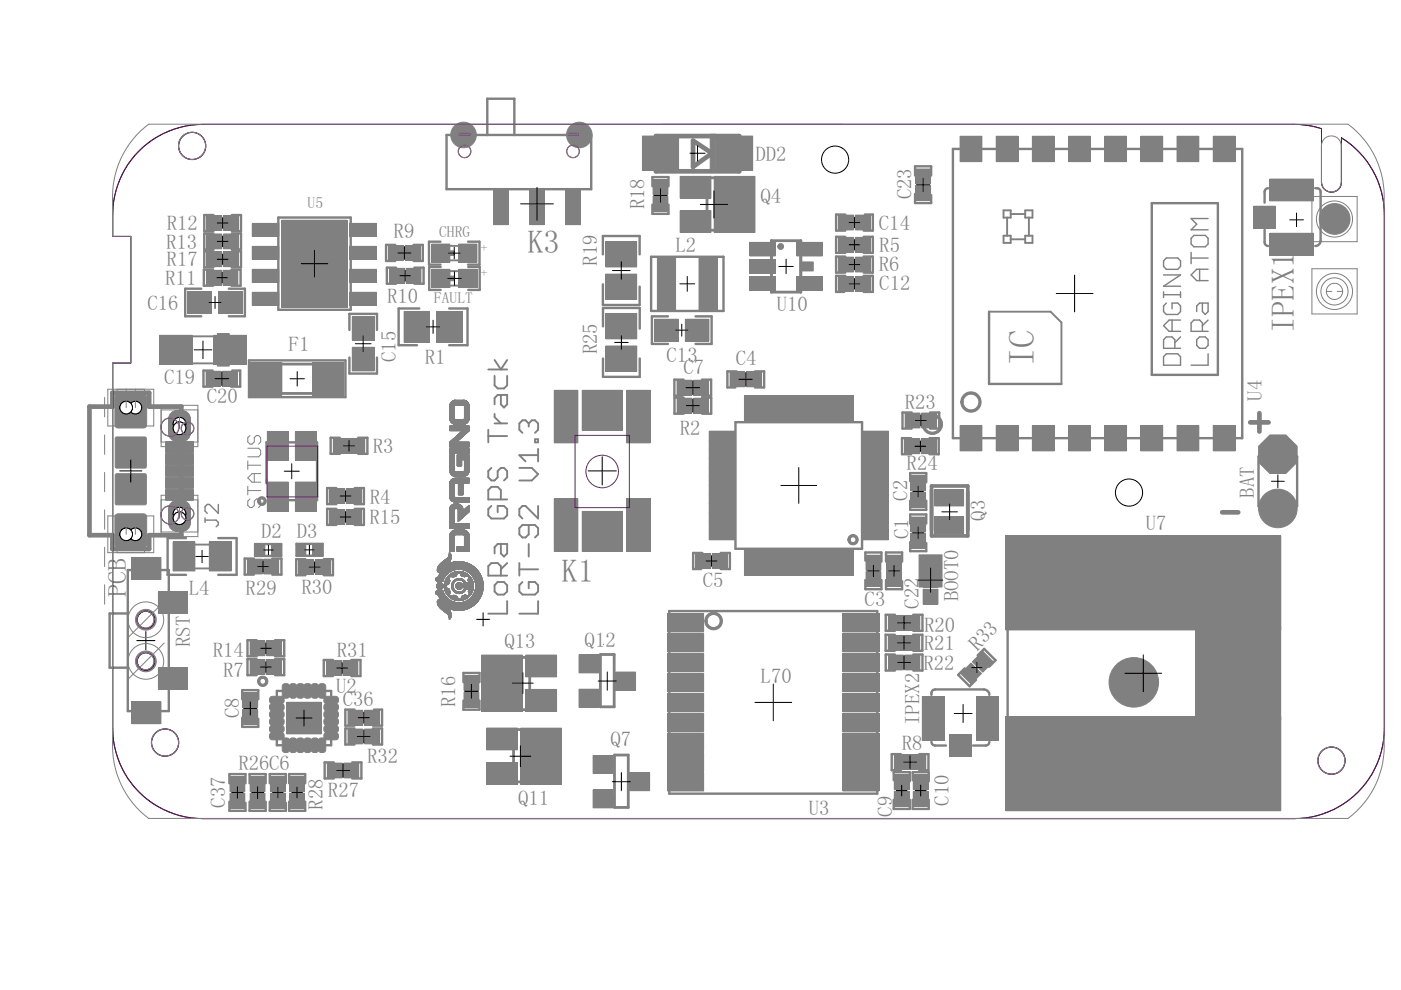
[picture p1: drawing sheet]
<svg xmlns="http://www.w3.org/2000/svg" width="297mm" height="210mm" viewBox="0 0 297 210" stroke-linecap="round" stroke-linejoin="round" font-family="sans-serif">
<defs><g id="words">
<text font-size="7.7" fill="#808080" x="219.3" y="77.6" transform="rotate(-90 219.3 77.6)">IC</text>
<g font-size="6.9" fill="#808080">
<text x="111.8" y="53.5">K3</text>
<text x="274.4" y="70.7" transform="rotate(-90 274.4 70.7)">IPEX1</text>
<text x="119.1" y="123.5">K1</text>
</g>
<text font-size="5.5" fill="#808080" x="26.8" y="126.6" transform="rotate(-90 26.8 126.6)">PCB</text>
<g font-size="4.4" fill="#808080">
<text x="160.2" y="34.2">DD2</text>
<text x="136.6" y="44.4" transform="rotate(-90 136.6 44.4)">R18</text>
<text x="161.2" y="43.1">Q4</text>
<text x="193.3" y="42.3" transform="rotate(-90 193.3 42.3)">C23</text>
<text x="35.2" y="52.7">R13</text>
<text x="35.3" y="48.8">R12</text>
<text x="83.5" y="50.5">R9</text>
<text x="143.2" y="53.4">L2</text>
<text x="186.4" y="48.7">C14</text>
<text x="186.4" y="53.5">R5</text>
<text x="35.3" y="56.3">R17</text>
<text x="126.6" y="56.3" transform="rotate(-90 126.6 56.3)">R19</text>
<text x="186.3" y="57.6">R6</text>
<text x="31.3" y="65.7">C16</text>
<text x="35" y="60.4">R11</text>
<text x="82.1" y="64.1">R10</text>
<text x="164.7" y="65.9">U10</text>
<text x="186.4" y="61.5">C12</text>
<text x="61.2" y="74.4">F1</text>
<text x="83.9" y="76.8" transform="rotate(-90 83.9 76.8)">C15</text>
<text x="90.1" y="77.2">R1</text>
<text x="126.6" y="75.1" transform="rotate(-90 126.6 75.1)">R25</text>
<text x="141.3" y="76.7">C13</text>
<text x="156" y="77.4">C4</text>
<text x="34.8" y="81.4">C19</text>
<text x="144.9" y="79.3">C7</text>
<text x="43.8" y="85.5">C20</text>
<text x="191.9" y="86.7">R23</text>
<text x="267.5" y="85" transform="rotate(-90 267.5 85)">U4</text>
<text x="79.1" y="96">R3</text>
<text x="144.1" y="92.2">R2</text>
<text x="192.2" y="99.7">R24</text>
<text x="78.4" y="106.8">R4</text>
<text x="192.4" y="106.2" transform="rotate(-90 192.4 106.2)">C2</text>
<text x="265.9" y="105.5" transform="rotate(-90 265.9 105.5)">BAT</text>
<text x="78.4" y="111.2">R15</text>
<text x="208.9" y="110.4" transform="rotate(-90 208.9 110.4)">Q3</text>
<text x="243" y="112.3">U7</text>
<text x="55.3" y="114">D2</text>
<text x="63" y="114.1">D3</text>
<text x="192.7" y="114.3" transform="rotate(-90 192.7 114.3)">C1</text>
<text x="63.9" y="126">R30</text>
<text x="149" y="124.5">C5</text>
<text x="40" y="126.1">L4</text>
<text x="52.1" y="126.3">R29</text>
<text x="183.3" y="128.6">C3</text>
<text x="194.8" y="129.1" transform="rotate(-90 194.8 129.1)">C22</text>
<text x="203.2" y="127.5" transform="rotate(-90 203.2 127.5)">BOOT0</text>
<text x="40.3" y="137.2" transform="rotate(-90 40.3 137.2)">RST</text>
<text x="106.9" y="137.3">Q13</text>
<text x="124" y="137.1">Q12</text>
<text x="195.9" y="137.8">R21</text>
<text x="195.9" y="133.9">R20</text>
<text x="45.1" y="139.2">R14</text>
<text x="47.3" y="143.5">R7</text>
<text x="71.4" y="139.3">R31</text>
<text x="195.8" y="142.2">R22</text>
<text x="207.2" y="138.2" transform="rotate(-45 207.2 138.2)">R3</text>
<text x="71.3" y="146.9">U2</text>
<text x="72.7" y="149.6">C36</text>
<text x="96.5" y="149.9" transform="rotate(-90 96.5 149.9)">R16</text>
<text x="161.3" y="144.7">L70</text>
<text x="50.7" y="152.3" transform="rotate(-90 50.7 152.3)">C8</text>
<text x="195" y="153.7" transform="rotate(-90 195 153.7)">IPEX2</text>
<text x="77.8" y="161.7">R32</text>
<text x="129.4" y="158.3">Q7</text>
<text x="191.2" y="158.9">R8</text>
<text x="50.5" y="163.2">R26C6</text>
<text x="47.7" y="171.2" transform="rotate(-90 47.7 171.2)">C37</text>
<text x="68.4" y="171.7" transform="rotate(-90 68.4 171.7)">R28</text>
<text x="69.5" y="168.9">R27</text>
<text x="109.9" y="170.7">Q11</text>
<text x="171.5" y="172.7">U3</text>
<text x="189.2" y="173.2" transform="rotate(-90 189.2 173.2)">C9</text>
<text x="201.2" y="170.8" transform="rotate(-90 201.2 170.8)">C10</text>
</g>
<g font-size="3.3" fill="#808080">
<text x="65.2" y="44.2">U5</text>
<text x="93.1" y="50.2">CHRG</text>
<text x="92" y="64.2">FAULT</text>
</g>
<g font-size="2.8" fill="#808080">
<text x="103.6" y="53.2" transform="rotate(-90 103.6 53.2)">+</text>
<text x="103.7" y="58.5" transform="rotate(-90 103.7 58.5)">+</text>
</g>
</g></defs>
<g fill="#808080" stroke="#808080" stroke-width=".21">
<path d="M177.8 58.6h3.2v3.1h-3.2z"/>
<path d="M181.4 58.6h3.1v3.1h-3.1z"/>
<path d="M148.2 54.6h3.9v11.1h-3.9z"/>
<path d="M139.4 54.6h3.8v11.1h-3.8z"/>
<path d="M177.8 50.3h3.2v3.2h-3.2z"/>
<path d="M181.4 50.3h3.1v3.2h-3.1z"/>
<path d="M181.4 54.5h3.1v3.2h-3.1z"/>
<path d="M177.8 54.5h3.2v3.2h-3.2z"/>
<path d="M138.8 67.7h5v4.6h-5z"/>
<path d="M145.3 67.7h5v4.6h-5z"/>
<path d="M181.4 45.6h3.1v3.1h-3.1z"/>
<path d="M177.8 45.6h3.2v3.1h-3.2z"/>
<path d="M159 51.4h5.4v2.9h-5.4z"/>
<path d="M159 55.1h5.4v2.8h-5.4z"/>
<path d="M159 58.7h5.4v2.9h-5.4z"/>
<path d="M169 58.7h5.3v2.9h-5.3z"/>
<path d="M169 51.4h5.3v2.9h-5.3z"/>
<path d="M97.3 51.8h3.8v3.8h-3.8z"/>
<path d="M91.5 51.8h3.9v3.8h-3.9z"/>
<path d="M97.3 57.1h3.9v3.9h-3.9z"/>
<path d="M91.5 57.1h3.9v3.9h-3.9z"/>
<path d="M82.4 52.1h3.2v3.1h-3.2z"/>
<path d="M85.9 52.1h3.2v3.1h-3.2z"/>
<path d="M82.6 56.9h3.1v3.1h-3.1z"/>
<path d="M86.1 56.9h3.1v3.1h-3.1z"/>
<path d="M74.7 67.1h4.6v5h-4.6z"/>
<path d="M74.7 73.6h4.6v5h-4.6z"/>
<path d="M46.4 61.8h5v4.6h-5z"/>
<path d="M39.8 61.8h5v4.6h-5z"/>
<path d="M43.8 57.3h3.1v3.2h-3.1z"/>
<path d="M47.3 57.3h3.1v3.2h-3.1z"/>
<path d="M47.4 45.7h3.1v3.2h-3.1z"/>
<path d="M43.9 45.7h3.1v3.2h-3.1z"/>
<path d="M43.9 49.6h3.1v3.1h-3.1z"/>
<path d="M47.4 49.6h3.1v3.1h-3.1z"/>
<path d="M45.3 71.1h6.9v6.1h-6.9z"/>
<path d="M33.8 71.1h6.9v6.1h-6.9z"/>
<path d="M47.2 78.7h3.2v3.2h-3.2z"/>
<path d="M43.7 78.7h3.1v3.2h-3.1z"/>
<path d="M54.2 115.4h2v2.4h-2z"/>
<path d="M57.7 115.4h1.9v2.4h-1.9z"/>
<path d="M66.3 115.4h2v2.4h-2z"/>
<path d="M62.9 115.4h1.9v2.4h-1.9z"/>
<path d="M36.7 114.9h4.6v6.2h-4.6z"/>
<path d="M44.4 114.9h4.6v6.2h-4.6z"/>
<path d="M47.4 53.4h3.1v3.1h-3.1z"/>
<path d="M43.9 53.4h3.1v3.1h-3.1z"/>
<path d="M138.5 41.6h3.1v3.2h-3.1z"/>
<path d="M138.5 38.1h3.1v3.2h-3.1z"/>
<path d="M151.4 37.4h8.7v11.9h-8.7z"/>
<path d="M144.2 44.7h6.5v4.6h-6.5z"/>
<path d="M144.2 37.4h6.5v4.6h-6.5z"/>
<path d="M136.2 28.9h7.7v7.2h-7.7z"/>
<path d="M151.9 28.9h7.7v7.2h-7.7z"/>
<path d="M128.5 58.1h6.5v5.4h-6.5z"/>
<path d="M128.5 51.2h6.5v5.4h-6.5z"/>
<path d="M183 112.5h5.3v1.9h-5.3z"/>
<path d="M183 110.6h5.3v1.9h-5.3z"/>
<path d="M183 108.7h5.3v1.9h-5.3z"/>
<path d="M183 106.7h5.3v2h-5.3z"/>
<path d="M183 104.8h5.3v2h-5.3z"/>
<path d="M183 102.9h5.3v2h-5.3z"/>
<path d="M183 101h5.3v2h-5.3z"/>
<path d="M183 99.1h5.3v1.9h-5.3z"/>
<path d="M183 97.2h5.3v1.9h-5.3z"/>
<path d="M183 95.2h5.3v2h-5.3z"/>
<path d="M183 93.3h5.3v2h-5.3z"/>
<path d="M183 91.4h5.3v2h-5.3z"/>
<path d="M178.9 83.9h2v5.4h-2z"/>
<path d="M177 83.9h2v5.4h-2z"/>
<path d="M175.1 83.9h1.9v5.4h-1.9z"/>
<path d="M173.2 83.9h1.9v5.4h-1.9z"/>
<path d="M171.3 83.9h1.9v5.4h-1.9z"/>
<path d="M169.3 83.9h2v5.4h-2z"/>
<path d="M167.4 83.9h2v5.4h-2z"/>
<path d="M165.5 83.9h1.9v5.4h-1.9z"/>
<path d="M163.6 83.9h1.9v5.4h-1.9z"/>
<path d="M161.7 83.9h1.9v5.4h-1.9z"/>
<path d="M159.7 83.9h2v5.4h-2z"/>
<path d="M157.8 83.9h2v5.4h-2z"/>
<path d="M150.4 91.4h5.3v2h-5.3z"/>
<path d="M150.4 93.3h5.3v2h-5.3z"/>
<path d="M150.4 95.2h5.3v2h-5.3z"/>
<path d="M150.4 97.2h5.3v1.9h-5.3z"/>
<path d="M150.4 99.1h5.3v1.9h-5.3z"/>
<path d="M150.4 101h5.3v2h-5.3z"/>
<path d="M150.4 102.9h5.3v2h-5.3z"/>
<path d="M150.4 104.8h5.3v2h-5.3z"/>
<path d="M150.4 106.7h5.3v2h-5.3z"/>
<path d="M150.4 108.7h5.3v1.9h-5.3z"/>
<path d="M150.4 110.6h5.3v1.9h-5.3z"/>
<path d="M150.4 112.5h5.3v1.9h-5.3z"/>
<path d="M157.8 116.5h2v5.4h-2z"/>
<path d="M159.7 116.5h2v5.4h-2z"/>
<path d="M161.7 116.5h1.9v5.4h-1.9z"/>
<path d="M163.6 116.5h1.9v5.4h-1.9z"/>
<path d="M165.5 116.5h1.9v5.4h-1.9z"/>
<path d="M167.4 116.5h2v5.4h-2z"/>
<path d="M169.3 116.5h2v5.4h-2z"/>
<path d="M171.3 116.5h1.9v5.4h-1.9z"/>
<path d="M173.2 116.5h1.9v5.4h-1.9z"/>
<path d="M175.1 116.5h1.9v5.4h-1.9z"/>
<path d="M177 116.5h2v5.4h-2z"/>
<path d="M178.9 116.5h2v5.4h-2z"/>
<path d="M198.2 103.8h6.1v3.5h-6.1z"/>
<path d="M198.2 109.6h6.1v3.4h-6.1z"/>
<path d="M193.1 113.1h3.1v3.2h-3.1z"/>
<path d="M193.1 109.6h3.1v3.2h-3.1z"/>
<path d="M193.1 100.9h3.1v3.1h-3.1z"/>
<path d="M193.1 104.4h3.1v3.1h-3.1z"/>
<path d="M183.6 117.7h3.2v3.2h-3.2z"/>
<path d="M183.6 121.2h3.2v3.2h-3.2z"/>
<path d="M154.8 78.9h3.1v3.1h-3.1z"/>
<path d="M158.3 78.9h3.1v3.1h-3.1z"/>
<path d="M147.5 117.4h3.2v3.1h-3.2z"/>
<path d="M151 117.4h3.2v3.1h-3.2z"/>
<path d="M188 121.2h3.1v3.2h-3.1z"/>
<path d="M188 117.7h3.1v3.2h-3.1z"/>
<path d="M194.2 39.3h3.1v3.2h-3.1z"/>
<path d="M194.2 35.8h3.1v3.2h-3.1z"/>
<path d="M203.6 90.2h4.6v5.4h-4.6z"/>
<path d="M211.2 90.2h4.6v5.4h-4.6z"/>
<path d="M218.9 90.2h4.6v5.4h-4.6z"/>
<path d="M226.6 90.2h4.6v5.4h-4.6z"/>
<path d="M234.2 90.2h4.6v5.4h-4.6z"/>
<path d="M241.9 90.2h4.6v5.4h-4.6z"/>
<path d="M249.6 90.2h4.6v5.4h-4.6z"/>
<path d="M257.2 90.2h4.7v5.4h-4.7z"/>
<path d="M257.2 28.9h4.7v5.4h-4.7z"/>
<path d="M249.6 28.9h4.6v5.4h-4.6z"/>
<path d="M241.9 28.9h4.6v5.4h-4.6z"/>
<path d="M234.2 28.9h4.6v5.4h-4.6z"/>
<path d="M226.6 28.9h4.6v5.4h-4.6z"/>
<path d="M218.9 28.9h4.6v5.4h-4.6z"/>
<path d="M211.2 28.9h4.6v5.4h-4.6z"/>
<path d="M203.6 28.9h4.6v5.4h-4.6z"/>
<path d="M141.5 130.1h7.7v3.9h-7.7z"/>
<path d="M141.5 134.3h7.7v3.9h-7.7z"/>
<path d="M141.5 138.6h7.7v3.8h-7.7z"/>
<path d="M141.5 142.8h7.7v3.8h-7.7z"/>
<path d="M141.5 147h7.7v3.9h-7.7z"/>
<path d="M141.5 151.2h7.7v3.9h-7.7z"/>
<path d="M141.5 155.4h7.7v3.9h-7.7z"/>
<path d="M141.5 159.6h7.7v3.9h-7.7z"/>
<path d="M141.5 163.9h7.7v3.8h-7.7z"/>
<path d="M178.7 163.9h7.7v3.8h-7.7z"/>
<path d="M178.7 159.6h7.7v3.9h-7.7z"/>
<path d="M178.7 155.4h7.7v3.9h-7.7z"/>
<path d="M178.7 151.2h7.7v3.9h-7.7z"/>
<path d="M178.7 147h7.7v3.9h-7.7z"/>
<path d="M178.7 142.8h7.7v3.8h-7.7z"/>
<path d="M178.7 138.6h7.7v3.8h-7.7z"/>
<path d="M178.7 134.3h7.7v3.9h-7.7z"/>
<path d="M178.7 130.1h7.7v3.9h-7.7z"/>
<path d="M191.9 130.5h3.1v3.1h-3.1z"/>
<path d="M188.4 130.5h3.1v3.1h-3.1z"/>
<path d="M191.9 134.7h3.1v3.2h-3.1z"/>
<path d="M188.3 134.7h3.2v3.2h-3.2z"/>
<path d="M191.9 138.9h3.1v3.1h-3.1z"/>
<path d="M188.4 138.9h3.1v3.1h-3.1z"/>
<path d="M130.6 142.5h4.1v3.8h-4.1z"/>
<path d="M122.8 146.1h4.2v3.8h-4.2z"/>
<path d="M122.8 138.9h4.2v3.8h-4.2z"/>
<path d="M133.5 163.8h4.2v3.8h-4.2z"/>
<path d="M125.8 167.5h4.1v3.8h-4.1z"/>
<path d="M125.8 160.2h4.1v3.8h-4.1z"/>
<path d="M195.7 117.9h3.2v3.2h-3.2z"/>
<path d="M195.7 121.4h3.2v3.2h-3.2z"/>
<path d="M195.7 124.9h3.2v3.2h-3.2z"/>
<path d="M110.4 154.4h8.6v11.9h-8.6z"/>
<path d="M103.2 161.7h6.5v4.6h-6.5z"/>
<path d="M103.2 154.4h6.5v4.6h-6.5z"/>
<path d="M102.2 138.9h8.6v11.9h-8.6z"/>
<path d="M111.5 138.9h6.5v4.6h-6.5z"/>
<path d="M111.5 146.2h6.5v4.6h-6.5z"/>
<path d="M98.4 146.8h3.1v3.1h-3.1z"/>
<path d="M98.4 143.3h3.1v3.1h-3.1z"/>
<path d="M253.5 132.8h18v19.9h-18z"/>
<path d="M213.3 113.6h58.2v20h-58.2z"/>
<path d="M213.3 152h58.2v19.9h-58.2z"/>
<path d="M33.6 141.6h6.1v4.6h-6.1z"/>
<path d="M33.6 125.5h6.1v4.6h-6.1z"/>
<path d="M28 148.8h6.1v4.6h-6.1z"/>
<path d="M28 118.2h6.1v4.6h-6.1z"/>
<path d="M52.5 118.6h3.1v3.1h-3.1z"/>
<path d="M55.9 118.6h3.2v3.1h-3.2z"/>
<path d="M63.4 118.7h3.1v3.1h-3.1z"/>
<path d="M66.9 118.7h3.1v3.1h-3.1z"/>
<path d="M53.5 47.4h5.6v2.7h-5.6z"/>
<path d="M53.5 52.2h5.6v2.8h-5.6z"/>
<path d="M53.5 57.1h5.6v2.8h-5.6z"/>
<path d="M53.5 62h5.6v2.7h-5.6z"/>
<path d="M74.2 62h5.6v2.7h-5.6z"/>
<path d="M74.2 57.1h5.6v2.8h-5.6z"/>
<path d="M74.2 52.2h5.6v2.8h-5.6z"/>
<path d="M74.2 47.4h5.6v2.7h-5.6z"/>
<path d="M59.8 46.7h13.8v18.4h-13.8z"/>
<path d="M66.3 76.9h6.6v6.9h-6.6z"/>
<path d="M53.1 76.9h6.7v6.9h-6.7z"/>
<path d="M147.1 84.4h3.1v3.2h-3.1z"/>
<path d="M143.6 84.4h3.1v3.2h-3.1z"/>
<path d="M143.6 80.6h3.1v3.2h-3.1z"/>
<path d="M147.1 80.6h3.1v3.2h-3.1z"/>
<path d="M69.9 108h3.2v3.2h-3.2z"/>
<path d="M73.4 108h3.2v3.2h-3.2z"/>
<path d="M70.7 93h3.1v3.1h-3.1z"/>
<path d="M74.2 93h3.1v3.1h-3.1z"/>
<path d="M69.9 103.6h3.2v3.1h-3.2z"/>
<path d="M73.4 103.6h3.2v3.1h-3.2z"/>
<path d="M189.6 164.3h3.1v3.1h-3.1z"/>
<path d="M189.6 167.8h3.1v3.1h-3.1z"/>
<path d="M193.6 164.3h3.2v3.1h-3.2z"/>
<path d="M193.6 167.8h3.2v3.1h-3.2z"/>
<path d="M189.6 160h3.2v3.2h-3.2z"/>
<path d="M193.1 160h3.2v3.2h-3.2z"/>
<path d="M104.6 40h3.1v7.6h-3.1z"/>
<path d="M112.3 40h3.1v7.6h-3.1z"/>
<path d="M120 40h3.1v7.6h-3.1z"/>
<path d="M117.5 105.8h5v11.1h-5z"/>
<path d="M117.5 82.8h5v11.1h-5z"/>
<path d="M132.9 82.8h5v11.1h-5z"/>
<path d="M132.9 105.8h5v11.1h-5z"/>
<path d="M123.4 82.8h8.5v8.4h-8.5z"/>
<path d="M123.4 108.4h8.5v8.5h-8.5z"/>
<path d="M56.7 91.5h4.4v6.1h-4.4z"/>
<path d="M62.6 91.5h4.4v6.1h-4.4z"/>
<path d="M62.6 102.2h4.4v6.2h-4.4z"/>
<path d="M56.7 102.2h4.4v6.2h-4.4z"/>
<path d="M56.6 139.9h3.1v3.1h-3.1z"/>
<path d="M53 139.9h3.2v3.1h-3.2z"/>
<path d="M56.6 135.9h3.1v3.1h-3.1z"/>
<path d="M53 135.9h3.2v3.1h-3.2z"/>
<path d="M53 168.2h3.2v3.1h-3.2z"/>
<path d="M53 164.7h3.2v3.2h-3.2z"/>
<path d="M57.3 168.2h3.2v3.1h-3.2z"/>
<path d="M57.3 164.7h3.2v3.2h-3.2z"/>
<path d="M77.3 150.6h3.1v3.1h-3.1z"/>
<path d="M73.8 150.6h3.1v3.1h-3.1z"/>
<path d="M48.8 168.2h3.1v3.1h-3.1z"/>
<path d="M48.8 164.7h3.1v3.2h-3.1z"/>
<path d="M72.9 161.8h3.2v3.1h-3.2z"/>
<path d="M69.4 161.8h3.1v3.1h-3.1z"/>
<path d="M60.8 148.9h7.3v6.7h-7.3z"/>
<path d="M61.4 168.2h3.2v3.1h-3.2z"/>
<path d="M61.4 164.7h3.2v3.2h-3.2z"/>
<path d="M51.5 150.4h3.1v3.1h-3.1z"/>
<path d="M51.5 146.9h3.1v3.1h-3.1z"/>
<path d="M72.7 140.1h3.2v3.1h-3.2z"/>
<path d="M69.2 140.1h3.1v3.1h-3.1z"/>
<path d="M191.8 93h3.2v3.2h-3.2z"/>
<path d="M195.3 93h3.2v3.2h-3.2z"/>
<path d="M195.4 87.6h3.2v3.1h-3.2z"/>
<path d="M191.9 87.6h3.2v3.1h-3.2z"/>
<path d="M265.8 43.7h4.6v4.6h-4.6z"/>
<path d="M269.3 38h9.2v4.6h-9.2z"/>
<path d="M269.3 49.5h9.2v4.6h-9.2z"/>
<path d="M85.7 66h5.4v6.6h-5.4z"/>
<path d="M92.6 66h5.4v6.6h-5.4z"/>
<path d="M128.5 66.5h6.5v5.3h-6.5z"/>
<path d="M128.5 73.4h6.5v5.3h-6.5z"/>
<path d="M77.3 154.6h3.1v3.1h-3.1z"/>
<path d="M73.8 154.6h3.1v3.1h-3.1z"/>
<path d="M201.3 155.8h4.6v4.6h-4.6z"/>
<path d="M195.6 147.7h4.6v9.2h-4.6z"/>
<path d="M207.1 147.7h4.6v9.2h-4.6z"/>
<path d="M208.4 138.1l2.2 2.2-2.2 2.2-2.2-2.2z"/>
<path d="M203.7 142.8l2.2-2.2 2.2 2.2-2.2 2.2z"/>
<path d="M95.4 53.2h.9v1h-.9z"/>
<path d="M95.4 58.5h1v1h-1z"/>
<path d="M150.6 28.5h1.1v8h-1.1z"/>
<path d="M194.9 117.6h4.8v6.9h-4.8z"/>
<path d="M102.4 124.1v.3z"/>
<path d="M102.4 123.9v.7z"/>
<path d="M102.4 123.7v1.1z"/>
<path d="M102.3 123.5l.1 1.5z"/>
<path d="M102.3 123.3l.1 1.9z"/>
<path d="M102.3 123.2v2.1z"/>
<path d="M102.3 123.1v2.3z"/>
<path d="M102.2 123l.1 2.5z"/>
<path d="M102.2 122.9l.1 2.7z"/>
<path d="M102.2 122.8v2.9z"/>
<path d="M102.2 122.7v3.1z"/>
<path d="M102.1 122.6l.1 3.3z"/>
<path d="M102.1 122.5l.1 3.5z"/>
<path d="M102.1 122.4v3.6z"/>
<path d="M102 122.4l.1 3.7z"/>
<path d="M102 122.3l.1 3.9z"/>
<path d="M102 122.3v3.9z"/>
<path d="M102 122.2v4.1z"/>
<path d="M101.9 122.1l.1 4.3z"/>
<path d="M101.9 122v4.4z"/>
<path d="M101.9 122v4.5z"/>
<path d="M101.8 121.9l.1 4.7z"/>
<path d="M101.8 121.8v4.9z"/>
<path d="M101.7 121.8l.1 4.9z"/>
<path d="M101.7 121.7l.1 5.1z"/>
<path d="M101.7 121.7v5.1z"/>
<path d="M101.7 121.6v5.3z"/>
<path d="M101.6 121.5l.1 5.5z"/>
<path d="M101.6 121.5v5.5z"/>
<path d="M101.5 121.4l.1 5.7z"/>
<path d="M101.5 121.3v5.9z"/>
<path d="M101.4 121.3l.1 5.9z"/>
<path d="M101.4 121.2l.1 6.1z"/>
<path d="M101.4 121.2v6.1z"/>
<path d="M101.3 121.1l.1 6.3z"/>
<path d="M101.3 121.1v6.3z"/>
<path d="M101.3 121v6.5z"/>
<path d="M101.2 121l.1 6.5z"/>
<path d="M101.2 120.9v6.7z"/>
<path d="M101.1 120.9l.1 6.7z"/>
<path d="M101.1 120.8v6.9z"/>
<path d="M101 120.8l.1 6.9z"/>
<path d="M101 120.7v7.1z"/>
<path d="M100.9 120.7l.1 7.1z"/>
<path d="M100.9 120.6l.1 7.2z"/>
<path d="M100.9 120.6v7.3z"/>
<path d="M100.9 124.4v3.5z"/>
<path d="M100.9 120.6v3.5z"/>
<path d="M100.9 124.1v.3z"/>
<path d="M100.8 124.7l.1 3.2z"/>
<path d="M100.8 120.6l.1 3.2z"/>
<path d="M100.8 124.9l.1 3.1z"/>
<path d="M100.8 120.5l.1 3.1z"/>
<path d="M100.8 125v3z"/>
<path d="M100.8 120.5v3z"/>
<path d="M100.8 125.1v2.9z"/>
<path d="M100.8 120.5v2.9z"/>
<path d="M100.7 125.2l.1 2.8z"/>
<path d="M100.7 120.5l.1 2.8z"/>
<path d="M100.7 125.3l.1 2.7z"/>
<path d="M100.7 120.5l.1 2.7z"/>
<path d="M100.7 125.4v2.7z"/>
<path d="M100.7 120.4v2.7z"/>
<path d="M100.6 125.5l.1 2.6z"/>
<path d="M100.6 120.4l.1 2.6z"/>
<path d="M100.6 125.6v2.5z"/>
<path d="M100.6 120.4v2.5z"/>
<path d="M100.6 125.6v2.6z"/>
<path d="M100.6 120.3v2.6z"/>
<path d="M100.6 125.7v2.5z"/>
<path d="M100.6 120.3v2.5z"/>
<path d="M100.5 125.7l.1 2.5z"/>
<path d="M100.5 120.3l.1 2.5z"/>
<path d="M100.5 125.8l.1 2.4z"/>
<path d="M100.5 120.3l.1 2.4z"/>
<path d="M100.5 125.8v2.4z"/>
<path d="M100.5 120.2v2.5z"/>
<path d="M100.5 125.9v2.3z"/>
<path d="M100.5 120.2v2.4z"/>
<path d="M100.4 125.9l.1 2.4z"/>
<path d="M100.4 120.2l.1 2.4z"/>
<path d="M100.4 126l.1 2.3z"/>
<path d="M100.4 120.2l.1 2.3z"/>
<path d="M100.4 126v2.3z"/>
<path d="M100.4 120.2v2.3z"/>
<path d="M100.4 126.1v2.2z"/>
<path d="M100.4 120.2v2.2z"/>
<path d="M100.4 126.1v2.3z"/>
<path d="M100.4 124.1v.3z"/>
<path d="M100.4 120.1v2.3z"/>
<path d="M100.4 124v.2z"/>
<path d="M100.3 126.2l.1 2.2z"/>
<path d="M100.3 123.9l.1 .7z"/>
<path d="M100.3 120.1l.1 2.2z"/>
<path d="M100.3 126.2v2.2z"/>
<path d="M100.3 123.7v1.1z"/>
<path d="M100.3 120.1v2.2z"/>
<path d="M100.3 123.6v1.3z"/>
<path d="M100.2 126.3l.1 2.1z"/>
<path d="M100.2 123.5l.1 1.5z"/>
<path d="M100.2 120.1l.1 2.1z"/>
<path d="M100.2 123.4l.1 1.7z"/>
<path d="M100.2 126.3v2.2z"/>
<path d="M100.2 123.3v1.9z"/>
<path d="M100.2 120v2.2z"/>
<path d="M100.2 126.4v2.1z"/>
<path d="M100.2 123.3v2z"/>
<path d="M100.2 120v2.1z"/>
<path d="M100.1 126.4l.1 2.1z"/>
<path d="M100.1 123.2l.1 2.1z"/>
<path d="M100.1 120l.1 2.1z"/>
<path d="M100.1 123.1l.1 2.3z"/>
<path d="M100.1 126.5v2z"/>
<path d="M100.1 123.1v2.3z"/>
<path d="M100.1 120v2z"/>
<path d="M100.1 126.5v2.1z"/>
<path d="M100.1 123v2.5z"/>
<path d="M100.1 119.9v2.1z"/>
<path d="M100.1 122.9v2.7z"/>
<path d="M100 126.5l.1 2.1z"/>
<path d="M100 122.9l.1 2.7z"/>
<path d="M100 119.9l.1 2.1z"/>
<path d="M100 126.6l.1 2z"/>
<path d="M100 122.8l.1 2.9z"/>
<path d="M100 119.9l.1 2z"/>
<path d="M100 126.6v2z"/>
<path d="M100 122.8v2.9z"/>
<path d="M100 119.9v2z"/>
<path d="M99.9 126.6l.1 2z"/>
<path d="M99.9 122.8l.1 3z"/>
<path d="M99.9 119.9l.1 2z"/>
<path d="M99.9 122.7l.1 3.1z"/>
<path d="M99.9 126.7v2z"/>
<path d="M99.9 122.7v3.1z"/>
<path d="M99.9 119.8v2z"/>
<path d="M99.9 122.7v3.2z"/>
<path d="M99.9 122.6v3.3z"/>
<path d="M99.8 126.7l.1 2z"/>
<path d="M99.8 122.5l.1 3.5z"/>
<path d="M99.8 119.8l.1 2z"/>
<path d="M99.8 126.8v1.9z"/>
<path d="M99.8 122.5v3.5z"/>
<path d="M99.8 119.8v1.9z"/>
<path d="M99.8 122.4v3.6z"/>
<path d="M99.7 126.9l.1 1.9z"/>
<path d="M99.7 122.4l.1 3.7z"/>
<path d="M99.7 119.7l.1 1.9z"/>
<path d="M99.7 126.9v1.9z"/>
<path d="M99.7 122.3v3.9z"/>
<path d="M99.7 119.7v1.9z"/>
<path d="M99.6 126.9l.1 1.9z"/>
<path d="M99.6 122.3l.1 3.9z"/>
<path d="M99.6 119.7l.1 1.9z"/>
<path d="M99.6 127l.1 1.8z"/>
<path d="M99.6 122.3l.1 4z"/>
<path d="M99.6 119.7l.1 1.8z"/>
<path d="M99.6 127v1.8z"/>
<path d="M99.6 122.2v4.1z"/>
<path d="M99.6 119.7v1.8z"/>
<path d="M99.6 127v1.9z"/>
<path d="M99.6 119.6v1.9z"/>
<path d="M99.5 127l.1 1.8z"/>
<path d="M99.5 122.2l.1 4.1z"/>
<path d="M99.5 119.7l.1 1.8z"/>
<path d="M99.5 127l.1 1.9z"/>
<path d="M99.5 126l.1 .3z"/>
<path d="M99.5 122.2l.1 3.6z"/>
<path d="M99.5 119.6l.1 1.9z"/>
<path d="M99.5 127.1v1.8z"/>
<path d="M99.5 126v.4z"/>
<path d="M99.5 122.1v3.7z"/>
<path d="M99.5 119.6v1.8z"/>
<path d="M99.5 122.1v3.6z"/>
<path d="M99.4 127.1l.1 1.8z"/>
<path d="M99.4 126.1l.1 .3z"/>
<path d="M99.4 125.1l.1 .5z"/>
<path d="M99.4 122.1l.1 2.9z"/>
<path d="M99.4 119.6l.1 1.8z"/>
<path d="M99.4 113.6l.1 3.3z"/>
<path d="M99.4 111l.1 1z"/>
<path d="M99.4 107.2l.1 1.3z"/>
<path d="M99.4 105.5l.1 .9z"/>
<path d="M99.4 101.4l.1 1z"/>
<path d="M99.4 96.5l.1 3.2z"/>
<path d="M99.4 95.1l.1 1z"/>
<path d="M99.4 93.8l.1 .9z"/>
<path d="M99.4 90.4l.1 .9z"/>
<path d="M99.4 86.1l.1 2.6z"/>
<path d="M99.4 113.5l.1 3.4z"/>
<path d="M99.4 96.5l.1 3.4z"/>
<path d="M99.4 86l.1 2.8z"/>
<path d="M99.4 123.4l.1 1.6z"/>
<path d="M99.4 122l.1 1.4z"/>
<path d="M99.4 113.4v3.5z"/>
<path d="M99.4 111v1z"/>
<path d="M99.4 107.2v1.3z"/>
<path d="M99.4 105.5v.9z"/>
<path d="M99.4 101.4v1z"/>
<path d="M99.4 96.5v3.5z"/>
<path d="M99.4 95.1v1z"/>
<path d="M99.4 93.8v.9z"/>
<path d="M99.4 90.4v.9z"/>
<path d="M99.4 85.9v3z"/>
<path d="M99.4 127.1v1.8z"/>
<path d="M99.4 126.1v.4z"/>
<path d="M99.4 125.2v.4z"/>
<path d="M99.4 123.4v1.6z"/>
<path d="M99.4 122.5v.8z"/>
<path d="M99.4 122v.4z"/>
<path d="M99.4 119.6v1.7z"/>
<path d="M99.4 113.3v3.6z"/>
<path d="M99.4 107.3v1.2z"/>
<path d="M99.4 96.5v3.6z"/>
<path d="M99.4 90.4v1z"/>
<path d="M99.4 85.8v3.2z"/>
<path d="M99.4 127.2v1.7z"/>
<path d="M99.4 126.2v.3z"/>
<path d="M99.4 125.2v.3z"/>
<path d="M99.4 122.6v.7z"/>
<path d="M99.4 119.5v1.8z"/>
<path d="M99.4 113.2v3.7z"/>
<path d="M99.4 96.5v3.7z"/>
<path d="M99.4 85.7v3.4z"/>
<path d="M99.4 125.3v.2z"/>
<path d="M99.4 123.5v1.4z"/>
<path d="M99.4 122.7v.6z"/>
<path d="M99.3 113.2l.1 3.7z"/>
<path d="M99.3 111l.1 1z"/>
<path d="M99.3 107.3l.1 1.3z"/>
<path d="M99.3 105.5l.1 .9z"/>
<path d="M99.3 101.4l.1 1z"/>
<path d="M99.3 96.5l.1 3.7z"/>
<path d="M99.3 95.1l.1 1z"/>
<path d="M99.3 93.8l.1 .9z"/>
<path d="M99.3 90.4l.1 1z"/>
<path d="M99.3 85.6l.1 3.6z"/>
<path d="M99.3 127.2l.1 1.8z"/>
<path d="M99.3 126.2l.1 .3z"/>
<path d="M99.3 125.3l.1 .1z"/>
<path d="M99.3 123.5l.1 1.4z"/>
<path d="M99.3 122.7l.1 .5z"/>
<path d="M99.3 122l.1 .3z"/>
<path d="M99.3 119.5l.1 1.8z"/>
<path d="M99.3 113.1v3.8z"/>
<path d="M99.3 111v1z"/>
<path d="M99.3 107.3v1.3z"/>
<path d="M99.3 105.5v.9z"/>
<path d="M99.3 101.4v1z"/>
<path d="M99.3 96.5v3.8z"/>
<path d="M99.3 95.1v1z"/>
<path d="M99.3 93.8v.9z"/>
<path d="M99.3 90.4v1z"/>
<path d="M99.3 85.6v3.6z"/>
<path d="M99.3 127.2v1.8z"/>
<path d="M99.3 126.2v.4z"/>
<path d="M99.3 123.5v1.4z"/>
<path d="M99.3 122.8v.4z"/>
<path d="M99.3 121.9v.4z"/>
<path d="M99.3 119.5v1.8z"/>
<path d="M99.3 90.4v1.1z"/>
<path d="M99.3 85.5v3.8z"/>
<path d="M99.3 122.9v.2z"/>
<path d="M99.3 113v3.9z"/>
<path d="M99.3 107.4v1.2z"/>
<path d="M99.3 96.5v3.9z"/>
<path d="M99.3 127.3v1.7z"/>
<path d="M99.3 126.3v.3z"/>
<path d="M99.3 122.9v.1z"/>
<path d="M99.3 119.5v1.7z"/>
<path d="M99.2 113l.1 3.9z"/>
<path d="M99.2 111l.1 1z"/>
<path d="M99.2 107.4l.1 1.2z"/>
<path d="M99.2 105.5l.1 .9z"/>
<path d="M99.2 101.4l.1 1z"/>
<path d="M99.2 96.5l.1 3.9z"/>
<path d="M99.2 95.1l.1 1z"/>
<path d="M99.2 93.8l.1 .9z"/>
<path d="M99.2 90.4l.1 1.1z"/>
<path d="M99.2 85.5l.1 3.8z"/>
<path d="M99.2 127.3l.1 1.7z"/>
<path d="M99.2 126.3l.1 .3z"/>
<path d="M99.2 123.5l.1 1.4z"/>
<path d="M99.2 121.9l.1 .3z"/>
<path d="M99.2 119.5l.1 1.7z"/>
<path d="M99.2 107.4l.1 1.3z"/>
<path d="M99.2 85.4l.1 4z"/>
<path d="M99.2 112.9v4z"/>
<path d="M99.2 111v1z"/>
<path d="M99.2 107.4v1.3z"/>
<path d="M99.2 105.5v.9z"/>
<path d="M99.2 101.4v1z"/>
<path d="M99.2 96.5v4z"/>
<path d="M99.2 95.1v1z"/>
<path d="M99.2 93.8v.9z"/>
<path d="M99.2 90.4v1.1z"/>
<path d="M99.2 85.4v4z"/>
<path d="M99.2 127.3v1.7z"/>
<path d="M99.2 126.3v.3z"/>
<path d="M99.2 123.5v1.4z"/>
<path d="M99.2 121.8v.4z"/>
<path d="M99.2 119.5v1.7z"/>
<path d="M99.1 112.9l.1 4z"/>
<path d="M99.1 111l.1 1z"/>
<path d="M99.1 107.4l.1 1.3z"/>
<path d="M99.1 105.5l.1 .9z"/>
<path d="M99.1 101.4l.1 1z"/>
<path d="M99.1 96.5l.1 4z"/>
<path d="M99.1 95.1l.1 1z"/>
<path d="M99.1 93.8l.1 .9z"/>
<path d="M99.1 90.4l.1 1.1z"/>
<path d="M99.1 85.4l.1 4.1z"/>
<path d="M99.1 127.3l.1 1.7z"/>
<path d="M99.1 126.3l.1 .4z"/>
<path d="M99.1 123.5l.1 1.4z"/>
<path d="M99.1 121.8l.1 .4z"/>
<path d="M99.1 119.5l.1 1.7z"/>
<path d="M99.1 107.5l.1 1.2z"/>
<path d="M99.1 90.4l.1 1.2z"/>
<path d="M99.1 85.3l.1 4.2z"/>
<path d="M99.1 127.3l.1 1.8z"/>
<path d="M99.1 121.8l.1 .3z"/>
<path d="M99.1 119.4l.1 1.8z"/>
<path d="M99.1 112.8v4.1z"/>
<path d="M99.1 111v1z"/>
<path d="M99.1 107.5v1.3z"/>
<path d="M99.1 105.5v.9z"/>
<path d="M99.1 101.4v1z"/>
<path d="M99.1 96.5v4.1z"/>
<path d="M99.1 95.1v1z"/>
<path d="M99.1 93.8v.9z"/>
<path d="M99.1 90.4v1.2z"/>
<path d="M99.1 85.3v4.2z"/>
<path d="M99.1 127.3v1.7z"/>
<path d="M99.1 126.3v.4z"/>
<path d="M99.1 123.6v1.2z"/>
<path d="M99.1 121.8v.3z"/>
<path d="M99.1 119.5v1.7z"/>
<path d="M99.1 127.3v1.8z"/>
<path d="M99.1 119.4v1.8z"/>
<path d="M99.1 90.4v1.3z"/>
<path d="M99.1 85.2v4.4z"/>
<path d="M99.1 127.4v1.7z"/>
<path d="M99.1 126.3v.5z"/>
<path d="M99.1 119.4v1.7z"/>
<path d="M99 112.8l.1 4.1z"/>
<path d="M99 111l.1 1z"/>
<path d="M99 107.6l.1 1.2z"/>
<path d="M99 105.5l.1 .9z"/>
<path d="M99 101.4l.1 1z"/>
<path d="M99 96.5l.1 4.1z"/>
<path d="M99 95.1l.1 1z"/>
<path d="M99 93.8l.1 .9z"/>
<path d="M99 90.4l.1 1.3z"/>
<path d="M99 85.2l.1 4.4z"/>
<path d="M99 127.4l.1 1.7z"/>
<path d="M99 126.3l.1 .4z"/>
<path d="M99 123.6l.1 1.2z"/>
<path d="M99 121.8l.1 .2z"/>
<path d="M99 119.4l.1 1.7z"/>
<path d="M99 112.7v4.2z"/>
<path d="M99 111v1z"/>
<path d="M99 107.6v1.3z"/>
<path d="M99 105.5v.9z"/>
<path d="M99 101.4v1z"/>
<path d="M99 96.5v4.1z"/>
<path d="M99 95.1v1z"/>
<path d="M99 93.8v.9z"/>
<path d="M99 90.4v1.3z"/>
<path d="M99 85.2v4.4z"/>
<path d="M99 127.4v1.7z"/>
<path d="M99 126.3v.5z"/>
<path d="M99 123.6v1.2z"/>
<path d="M99 121.7v.3z"/>
<path d="M99 119.4v1.7z"/>
<path d="M99 96.5v4.2z"/>
<path d="M99 121.7v.4z"/>
<path d="M98.9 112.7l.1 4.2z"/>
<path d="M98.9 111l.1 1z"/>
<path d="M98.9 107.7l.1 1.2z"/>
<path d="M98.9 105.5l.1 .9z"/>
<path d="M98.9 101.4l.1 1z"/>
<path d="M98.9 96.5l.1 4.2z"/>
<path d="M98.9 95.1l.1 1z"/>
<path d="M98.9 93.8l.1 .9z"/>
<path d="M98.9 90.4l.1 1.4z"/>
<path d="M98.9 85.1l.1 4.6z"/>
<path d="M98.9 127.4l.1 1.7z"/>
<path d="M98.9 126.3l.1 .5z"/>
<path d="M98.9 123.6l.1 1.2z"/>
<path d="M98.9 121.7l.1 .3z"/>
<path d="M98.9 119.4l.1 1.7z"/>
<path d="M98.9 112.6l.1 4.3z"/>
<path d="M98.9 96.5l.1 4.3z"/>
<path d="M98.9 126.3l.1 .6z"/>
<path d="M98.9 121.6l.1 .5z"/>
<path d="M98.9 112.6v4.3z"/>
<path d="M98.9 111v1z"/>
<path d="M98.9 107.7v1.2z"/>
<path d="M98.9 105.5v.9z"/>
<path d="M98.9 101.4v1z"/>
<path d="M98.9 96.5v4.3z"/>
<path d="M98.9 95.1v1z"/>
<path d="M98.9 93.8v.9z"/>
<path d="M98.9 90.4v1.4z"/>
<path d="M98.9 85.1v4.6z"/>
<path d="M98.9 127.4v1.7z"/>
<path d="M98.9 126.3v.6z"/>
<path d="M98.9 123.6v1.2z"/>
<path d="M98.9 121.6v.5z"/>
<path d="M98.9 119.4v1.6z"/>
<path d="M98.9 107.7v1.3z"/>
<path d="M98.9 123.7v1.1z"/>
<path d="M98.9 119.4v1.7z"/>
<path d="M98.8 112.6l.1 4.3z"/>
<path d="M98.8 111l.1 1z"/>
<path d="M98.8 107.7l.1 1.3z"/>
<path d="M98.8 105.5l.1 .9z"/>
<path d="M98.8 101.4l.1 1z"/>
<path d="M98.8 96.5l.1 4.3z"/>
<path d="M98.8 95.1l.1 1z"/>
<path d="M98.8 93.8l.1 .9z"/>
<path d="M98.8 90.4l.1 1.4z"/>
<path d="M98.8 85l.1 4.7z"/>
<path d="M98.8 127.5l.1 1.6z"/>
<path d="M98.8 126.2l.1 .7z"/>
<path d="M98.8 123.7l.1 1.1z"/>
<path d="M98.8 121.6l.1 .5z"/>
<path d="M98.8 119.4l.1 1.6z"/>
<path d="M98.8 112.6v4.3z"/>
<path d="M98.8 111v1z"/>
<path d="M98.8 107.8v1.2z"/>
<path d="M98.8 105.5v.9z"/>
<path d="M98.8 101.4v1z"/>
<path d="M98.8 96.5v4.3z"/>
<path d="M98.8 95.1v1z"/>
<path d="M98.8 93.8v.9z"/>
<path d="M98.8 90.4v1.5z"/>
<path d="M98.8 85v4.7z"/>
<path d="M98.8 127.5v1.7z"/>
<path d="M98.8 126.2v.7z"/>
<path d="M98.8 123.7v1.1z"/>
<path d="M98.8 121.6v.5z"/>
<path d="M98.8 119.4v1.6z"/>
<path d="M98.8 107.8v1.3z"/>
<path d="M98.8 85v4.8z"/>
<path d="M98.8 119.3v1.7z"/>
<path d="M98.8 112.5v4.4z"/>
<path d="M98.8 96.5v4.4z"/>
<path d="M98.8 123.6v1.3z"/>
<path d="M98.7 112.5l.1 4.4z"/>
<path d="M98.7 111l.1 1z"/>
<path d="M98.7 107.8l.1 1.3z"/>
<path d="M98.7 105.5l.1 .9z"/>
<path d="M98.7 101.4l.1 1z"/>
<path d="M98.7 96.5l.1 4.4z"/>
<path d="M98.7 95.1l.1 1z"/>
<path d="M98.7 93.8l.1 .9z"/>
<path d="M98.7 90.4l.1 1.5z"/>
<path d="M98.7 85l.1 4.8z"/>
<path d="M98.7 127.5l.1 1.7z"/>
<path d="M98.7 126.2l.1 .7z"/>
<path d="M98.7 123.6l.1 1.4z"/>
<path d="M98.7 121.5l.1 .6z"/>
<path d="M98.7 119.3l.1 1.7z"/>
<path d="M98.7 126.2l.1 .8z"/>
<path d="M98.7 123.5l.1 1.5z"/>
<path d="M98.7 121.6l.1 .6z"/>
<path d="M98.7 112.5v4.4z"/>
<path d="M98.7 111v1z"/>
<path d="M98.7 107.9v1.2z"/>
<path d="M98.7 105.5v.9z"/>
<path d="M98.7 101.4v1z"/>
<path d="M98.7 96.5v4.4z"/>
<path d="M98.7 95.1v1z"/>
<path d="M98.7 93.8v.9z"/>
<path d="M98.7 90.4v1.6z"/>
<path d="M98.7 85v4.8z"/>
<path d="M98.7 127.5v1.7z"/>
<path d="M98.7 126.2v.8z"/>
<path d="M98.7 123.5v1.5z"/>
<path d="M98.7 121.5v.7z"/>
<path d="M98.7 119.3v1.7z"/>
<path d="M98.7 107.9v1.3z"/>
<path d="M98.7 85v4.9z"/>
<path d="M98.7 127.6v1.6z"/>
<path d="M98.7 123.4v1.7z"/>
<path d="M98.7 119.3v1.6z"/>
<path d="M98.6 112.5l.1 4.4z"/>
<path d="M98.6 111l.1 1z"/>
<path d="M98.6 107.9l.1 1.3z"/>
<path d="M98.6 105.5l.1 .9z"/>
<path d="M98.6 101.4l.1 1z"/>
<path d="M98.6 96.5l.1 4.4z"/>
<path d="M98.6 95.1l.1 1z"/>
<path d="M98.6 93.8l.1 .9z"/>
<path d="M98.6 90.4l.1 1.6z"/>
<path d="M98.6 84.9l.1 5z"/>
<path d="M98.6 127.6l.1 1.6z"/>
<path d="M98.6 126.2l.1 .8z"/>
<path d="M98.6 123.4l.1 1.7z"/>
<path d="M98.6 121.5l.1 .7z"/>
<path d="M98.6 119.3l.1 1.6z"/>
<path d="M98.6 90.4l.1 1.7z"/>
<path d="M98.6 123.4l.1 1.8z"/>
<path d="M98.6 112.5v4.4z"/>
<path d="M98.6 111v1z"/>
<path d="M98.6 107.9v1.3z"/>
<path d="M98.6 105.5v.9z"/>
<path d="M98.6 101.4v1z"/>
<path d="M98.6 96.5v4.4z"/>
<path d="M98.6 95.1v1z"/>
<path d="M98.6 93.8v.9z"/>
<path d="M98.6 90.4v1.7z"/>
<path d="M98.6 84.9v5z"/>
<path d="M98.6 127.6v1.6z"/>
<path d="M98.6 126.1v.9z"/>
<path d="M98.6 123.3v1.9z"/>
<path d="M98.6 121.5v.7z"/>
<path d="M98.6 119.3v1.6z"/>
<path d="M98.6 108v1.2z"/>
<path d="M98.6 124.7v.5z"/>
<path d="M98.6 123.3v1.4z"/>
<path d="M98.6 108v1.3z"/>
<path d="M98.6 126.2v.9z"/>
<path d="M98.6 124.8v.4z"/>
<path d="M98.6 123.8v.9z"/>
<path d="M98.6 123.3v.4z"/>
<path d="M98.5 112.4l.1 4.5z"/>
<path d="M98.5 111l.1 1z"/>
<path d="M98.5 108l.1 1.3z"/>
<path d="M98.5 105.5l.1 .9z"/>
<path d="M98.5 101.4l.1 1z"/>
<path d="M98.5 96.5l.1 4.4z"/>
<path d="M98.5 95.1l.1 1z"/>
<path d="M98.5 93.8l.1 .9z"/>
<path d="M98.5 90.4l.1 1.7z"/>
<path d="M98.5 84.9l.1 5z"/>
<path d="M98.5 127.6l.1 1.6z"/>
<path d="M98.5 126.2l.1 .9z"/>
<path d="M98.5 124.8l.1 .5z"/>
<path d="M98.5 123.8l.1 .8z"/>
<path d="M98.5 123.3l.1 .3z"/>
<path d="M98.5 121.5l.1 .8z"/>
<path d="M98.5 119.3l.1 1.6z"/>
<path d="M98.5 112.4v4.5z"/>
<path d="M98.5 111v1z"/>
<path d="M98.5 108v1.3z"/>
<path d="M98.5 105.5v.9z"/>
<path d="M98.5 101.4v1z"/>
<path d="M98.5 96.5v4.4z"/>
<path d="M98.5 95.1v1z"/>
<path d="M98.5 93.8v.9z"/>
<path d="M98.5 90.4v1.7z"/>
<path d="M98.5 84.9v5z"/>
<path d="M98.5 127.6v1.6z"/>
<path d="M98.5 126.2v.9z"/>
<path d="M98.5 124.9v.4z"/>
<path d="M98.5 123.8v.8z"/>
<path d="M98.5 123.2v.4z"/>
<path d="M98.5 121.4v.9z"/>
<path d="M98.5 119.3v1.6z"/>
<path d="M98.5 116v.9z"/>
<path d="M98.5 112.5v1.1z"/>
<path d="M98.5 108.1v1.2z"/>
<path d="M98.5 99.8v1.1z"/>
<path d="M98.5 96.5v.9z"/>
<path d="M98.5 90.4v1.8z"/>
<path d="M98.5 88.8v1.1z"/>
<path d="M98.5 84.9v1.1z"/>
<path d="M98.5 123.2v.3z"/>
<path d="M98.5 113.6v2.3z"/>
<path d="M98.5 97.5v2.3z"/>
<path d="M98.5 86.1v2.6z"/>
<path d="M98.4 116l.1 .9z"/>
<path d="M98.4 112.4l.1 1.1z"/>
<path d="M98.4 111l.1 1z"/>
<path d="M98.4 108.1l.1 1.2z"/>
<path d="M98.4 105.5l.1 .9z"/>
<path d="M98.4 101.4l.1 1z"/>
<path d="M98.4 99.9l.1 1.1z"/>
<path d="M98.4 96.5l.1 .9z"/>
<path d="M98.4 95.1l.1 1z"/>
<path d="M98.4 93.8l.1 .9z"/>
<path d="M98.4 90.4l.1 1.8z"/>
<path d="M98.4 88.9l.1 1z"/>
<path d="M98.4 84.9l.1 1.1z"/>
<path d="M98.4 127.6l.1 1.7z"/>
<path d="M98.4 126.2l.1 .9z"/>
<path d="M98.4 125l.1 .4z"/>
<path d="M98.4 123.8l.1 .8z"/>
<path d="M98.4 123.1l.1 .4z"/>
<path d="M98.4 121.4l.1 .9z"/>
<path d="M98.4 119.2l.1 1.7z"/>
<path d="M98.4 108.1l.1 1.3z"/>
<path d="M98.4 84.9l.1 1z"/>
<path d="M98.4 127.7l.1 1.6z"/>
<path d="M98.4 119.2l.1 1.6z"/>
<path d="M98.4 116v.9z"/>
<path d="M98.4 112.4v1z"/>
<path d="M98.4 111v1z"/>
<path d="M98.4 108.1v1.3z"/>
<path d="M98.4 105.5v.9z"/>
<path d="M98.4 101.4v1z"/>
<path d="M98.4 100v1z"/>
<path d="M98.4 96.5v.9z"/>
<path d="M98.4 95.1v1z"/>
<path d="M98.4 93.8v.9z"/>
<path d="M98.4 90.4v1.8z"/>
<path d="M98.4 88.9v1z"/>
<path d="M98.4 84.9v1z"/>
<path d="M98.4 127.7v1.6z"/>
<path d="M98.4 126.2v.9z"/>
<path d="M98.4 125v.4z"/>
<path d="M98.4 123.8v.8z"/>
<path d="M98.4 123.1v.3z"/>
<path d="M98.4 121.4v.9z"/>
<path d="M98.4 119.2v1.6z"/>
<path d="M98.4 90.4v1.9z"/>
<path d="M98.4 126.3v.8z"/>
<path d="M98.4 125.1v.4z"/>
<path d="M98.3 116l.1 .9z"/>
<path d="M98.3 112.4l.1 1z"/>
<path d="M98.3 111l.1 1z"/>
<path d="M98.3 108.2l.1 1.2z"/>
<path d="M98.3 105.5l.1 .9z"/>
<path d="M98.3 101.4l.1 1z"/>
<path d="M98.3 100l.1 1z"/>
<path d="M98.3 96.5l.1 .9z"/>
<path d="M98.3 95.1l.1 1z"/>
<path d="M98.3 93.8l.1 .9z"/>
<path d="M98.3 90.4l.1 1.9z"/>
<path d="M98.3 88.9l.1 1z"/>
<path d="M98.3 84.9l.1 1z"/>
<path d="M98.3 127.7l.1 1.6z"/>
<path d="M98.3 126.3l.1 .8z"/>
<path d="M98.3 125.1l.1 .3z"/>
<path d="M98.3 123.8l.1 .8z"/>
<path d="M98.3 123.1l.1 .3z"/>
<path d="M98.3 121.4l.1 .8z"/>
<path d="M98.3 119.2l.1 1.6z"/>
<path d="M98.3 112.4l.1 .9z"/>
<path d="M98.3 108.2l.1 1.3z"/>
<path d="M98.3 89l.1 .9z"/>
<path d="M98.3 125.1l.1 .4z"/>
<path d="M98.3 116v.9z"/>
<path d="M98.3 112.4v1z"/>
<path d="M98.3 111v1z"/>
<path d="M98.3 108.2v1.3z"/>
<path d="M98.3 105.5v.9z"/>
<path d="M98.3 101.4v1z"/>
<path d="M98.3 100v1z"/>
<path d="M98.3 96.5v.9z"/>
<path d="M98.3 95.1v1z"/>
<path d="M98.3 93.8v.9z"/>
<path d="M98.3 90.4v1.9z"/>
<path d="M98.3 89v1z"/>
<path d="M98.3 84.9v.9z"/>
<path d="M98.3 127.7v1.6z"/>
<path d="M98.3 126.3v.8z"/>
<path d="M98.3 125.2v.3z"/>
<path d="M98.3 123.8v.8z"/>
<path d="M98.3 123v.3z"/>
<path d="M98.3 121.3v.9z"/>
<path d="M98.3 119.2v1.6z"/>
<path d="M98.3 100.1v.9z"/>
<path d="M98.3 90.4v2z"/>
<path d="M98.3 112.4v.9z"/>
<path d="M98.3 89v.9z"/>
<path d="M98.3 126.3v.9z"/>
<path d="M98.3 123.9v.6z"/>
<path d="M98.2 116l.1 .9z"/>
<path d="M98.2 112.4l.1 .9z"/>
<path d="M98.2 111l.1 1z"/>
<path d="M98.2 108.3l.1 1.2z"/>
<path d="M98.2 105.5l.1 .9z"/>
<path d="M98.2 101.4l.1 1z"/>
<path d="M98.2 100.1l.1 .9z"/>
<path d="M98.2 96.5l.1 .9z"/>
<path d="M98.2 95.1l.1 1z"/>
<path d="M98.2 93.8l.1 .9z"/>
<path d="M98.2 90.4l.1 2z"/>
<path d="M98.2 89l.1 .9z"/>
<path d="M98.2 84.9l.1 .9z"/>
<path d="M98.2 127.7l.1 1.6z"/>
<path d="M98.2 126.3l.1 .9z"/>
<path d="M98.2 125.2l.1 .3z"/>
<path d="M98.2 123.9l.1 .6z"/>
<path d="M98.2 123l.1 .3z"/>
<path d="M98.2 121.3l.1 .9z"/>
<path d="M98.2 119.2l.1 1.6z"/>
<path d="M98.2 116v.9z"/>
<path d="M98.2 112.4v.9z"/>
<path d="M98.2 111v1z"/>
<path d="M98.2 108.3v1.3z"/>
<path d="M98.2 105.5v.9z"/>
<path d="M98.2 101.4v1z"/>
<path d="M98.2 100.1v.9z"/>
<path d="M98.2 96.5v.9z"/>
<path d="M98.2 95.1v1z"/>
<path d="M98.2 93.8v.9z"/>
<path d="M98.2 90.4v2z"/>
<path d="M98.2 89v.9z"/>
<path d="M98.2 84.9v.9z"/>
<path d="M98.2 127.7v1.6z"/>
<path d="M98.2 126.3v.9z"/>
<path d="M98.2 125.3v.3z"/>
<path d="M98.2 123.9v.6z"/>
<path d="M98.2 123v.2z"/>
<path d="M98.2 121.3v.9z"/>
<path d="M98.2 119.2v1.6z"/>
<path d="M98.2 122.9v.3z"/>
<path d="M98.1 116l.1 .9z"/>
<path d="M98.1 112.4l.1 .9z"/>
<path d="M98.1 111l.1 1z"/>
<path d="M98.1 108.3l.1 1.3z"/>
<path d="M98.1 105.5l.1 .9z"/>
<path d="M98.1 101.4l.1 1z"/>
<path d="M98.1 100.1l.1 .9z"/>
<path d="M98.1 96.5l.1 .9z"/>
<path d="M98.1 95.1l.1 1z"/>
<path d="M98.1 93.8l.1 .9z"/>
<path d="M98.1 90.4l.1 2.1z"/>
<path d="M98.1 89l.1 .9z"/>
<path d="M98.1 84.9l.1 .9z"/>
<path d="M98.1 127.7l.1 1.6z"/>
<path d="M98.1 126.4l.1 .8z"/>
<path d="M98.1 125.3l.1 .3z"/>
<path d="M98.1 123.9l.1 .6z"/>
<path d="M98.1 122.9l.1 .3z"/>
<path d="M98.1 121.3l.1 .9z"/>
<path d="M98.1 119.2l.1 1.6z"/>
<path d="M98.1 108.4l.1 1.2z"/>
<path d="M98.1 101.4l.1 3.5z"/>
<path d="M98.1 121.3l.1 .8z"/>
<path d="M98.1 116v.9z"/>
<path d="M98.1 112.4v.9z"/>
<path d="M98.1 111v1z"/>
<path d="M98.1 108.4v1.3z"/>
<path d="M98.1 105.5v.9z"/>
<path d="M98.1 101.4v3.5z"/>
<path d="M98.1 100.1v.9z"/>
<path d="M98.1 96.5v.9z"/>
<path d="M98.1 95.1v1z"/>
<path d="M98.1 93.8v.9z"/>
<path d="M98.1 90.4v2.1z"/>
<path d="M98.1 89v.9z"/>
<path d="M98.1 84.9v.9z"/>
<path d="M98.1 127.7v1.6z"/>
<path d="M98.1 126.4v.8z"/>
<path d="M98.1 125.3v.3z"/>
<path d="M98.1 123.9v.6z"/>
<path d="M98.1 122.9v.2z"/>
<path d="M98.1 121.3v.8z"/>
<path d="M98.1 119.2v1.6z"/>
<path d="M98.1 108v.4z"/>
<path d="M98.1 107.8v1.9z"/>
<path d="M98.1 91.3v1.2z"/>
<path d="M98.1 90.4v.9z"/>
<path d="M98.1 127.8v1.5z"/>
<path d="M98.1 119.2v1.5z"/>
<path d="M98.1 107.7v2z"/>
<path d="M98.1 124v.5z"/>
<path d="M98 116l.1 .9z"/>
<path d="M98 112.4l.1 .9z"/>
<path d="M98 111l.1 1z"/>
<path d="M98 107.6l.1 2.1z"/>
<path d="M98 105.5l.1 .9z"/>
<path d="M98 101.4l.1 3.5z"/>
<path d="M98 100.1l.1 .9z"/>
<path d="M98 96.5l.1 .9z"/>
<path d="M98 95.1l.1 1z"/>
<path d="M98 93.8l.1 .9z"/>
<path d="M98 91.4l.1 1.1z"/>
<path d="M98 90.4l.1 .9z"/>
<path d="M98 89l.1 .9z"/>
<path d="M98 84.9l.1 .9z"/>
<path d="M98 127.8l.1 1.5z"/>
<path d="M98 126.4l.1 .8z"/>
<path d="M98 125.4l.1 .3z"/>
<path d="M98 124l.1 .5z"/>
<path d="M98 122.9l.1 .2z"/>
<path d="M98 121.3l.1 .8z"/>
<path d="M98 119.2l.1 1.5z"/>
<path d="M98 116v.9z"/>
<path d="M98 112.4v.9z"/>
<path d="M98 111v1z"/>
<path d="M98 107.6v2.1z"/>
<path d="M98 105.5v.9z"/>
<path d="M98 101.4v3.5z"/>
<path d="M98 100.1v.9z"/>
<path d="M98 96.5v.9z"/>
<path d="M98 95.1v1z"/>
<path d="M98 93.8v.9z"/>
<path d="M98 91.4v1.2z"/>
<path d="M98 90.4v.9z"/>
<path d="M98 89v.9z"/>
<path d="M98 84.9v.9z"/>
<path d="M98 127.8v1.5z"/>
<path d="M98 126.4v.8z"/>
<path d="M98 125.4v.3z"/>
<path d="M98 124v.5z"/>
<path d="M98 122.9v.2z"/>
<path d="M98 121.3v.8z"/>
<path d="M98 119.2v1.5z"/>
<path d="M98 107.5v2.3z"/>
<path d="M98 126.4v.9z"/>
<path d="M98 122.8v.3z"/>
<path d="M98 121.2v.9z"/>
<path d="M98 119.1v1.6z"/>
<path d="M97.9 116l.1 .9z"/>
<path d="M97.9 112.4l.1 .9z"/>
<path d="M97.9 111l.1 1z"/>
<path d="M97.9 107.4l.1 2.4z"/>
<path d="M97.9 105.5l.1 .9z"/>
<path d="M97.9 101.4l.1 3.5z"/>
<path d="M97.9 100.1l.1 .9z"/>
<path d="M97.9 96.5l.1 .9z"/>
<path d="M97.9 95.1l.1 1z"/>
<path d="M97.9 93.8l.1 .9z"/>
<path d="M97.9 91.5l.1 1.1z"/>
<path d="M97.9 90.4l.1 .9z"/>
<path d="M97.9 89l.1 .9z"/>
<path d="M97.9 84.9l.1 .9z"/>
<path d="M97.9 127.8l.1 1.5z"/>
<path d="M97.9 126.4l.1 .8z"/>
<path d="M97.9 125.4l.1 .3z"/>
<path d="M97.9 123.9l.1 .7z"/>
<path d="M97.9 122.8l.1 .3z"/>
<path d="M97.9 121.2l.1 .9z"/>
<path d="M97.9 119.1l.1 1.6z"/>
<path d="M97.9 107.4l.1 2.5z"/>
<path d="M97.9 91.5l.1 1.2z"/>
<path d="M97.9 126.5l.1 .8z"/>
<path d="M97.9 125.5l.1 .2z"/>
<path d="M97.9 123.8l.1 .8z"/>
<path d="M97.9 122.8l.1 .2z"/>
<path d="M97.9 116v.9z"/>
<path d="M97.9 112.4v.9z"/>
<path d="M97.9 111v1z"/>
<path d="M97.9 107.4v2.5z"/>
<path d="M97.9 105.5v.9z"/>
<path d="M97.9 101.4v3.5z"/>
<path d="M97.9 100.1v.9z"/>
<path d="M97.9 96.5v.9z"/>
<path d="M97.9 95.1v1z"/>
<path d="M97.9 93.8v.9z"/>
<path d="M97.9 91.5v1.2z"/>
<path d="M97.9 90.4v.9z"/>
<path d="M97.9 89v.9z"/>
<path d="M97.9 84.9v.9z"/>
<path d="M97.9 127.8v1.5z"/>
<path d="M97.9 126.6v.7z"/>
<path d="M97.9 125.4v.3z"/>
<path d="M97.9 123.8v.8z"/>
<path d="M97.9 122.8v.2z"/>
<path d="M97.9 121.3v.8z"/>
<path d="M97.9 119.1v1.6z"/>
<path d="M97.9 107.3v2.6z"/>
<path d="M97.9 97.5v1.2z"/>
<path d="M97.9 125.5v.2z"/>
<path d="M97.9 123.8v.9z"/>
<path d="M97.9 121.2v.9z"/>
<path d="M97.8 116l.1 .9z"/>
<path d="M97.8 112.4l.1 .9z"/>
<path d="M97.8 111l.1 1z"/>
<path d="M97.8 107.3l.1 2.6z"/>
<path d="M97.8 105.5l.1 .9z"/>
<path d="M97.8 101.4l.1 3.5z"/>
<path d="M97.8 100.1l.1 .9z"/>
<path d="M97.8 96.5l.1 2.2z"/>
<path d="M97.8 95.1l.1 1z"/>
<path d="M97.8 93.8l.1 .9z"/>
<path d="M97.8 91.5l.1 1.2z"/>
<path d="M97.8 90.4l.1 .9z"/>
<path d="M97.8 89l.1 .9z"/>
<path d="M97.8 84.9l.1 .9z"/>
<path d="M97.8 127.8l.1 1.5z"/>
<path d="M97.8 126.7l.1 .6z"/>
<path d="M97.8 125.5l.1 .2z"/>
<path d="M97.8 123.8l.1 .9z"/>
<path d="M97.8 122.8l.1 .2z"/>
<path d="M97.8 121.2l.1 .9z"/>
<path d="M97.8 119.1l.1 1.6z"/>
<path d="M97.8 91.6l.1 1.2z"/>
<path d="M97.8 127.8l.1 1.6z"/>
<path d="M97.8 126.8l.1 .5z"/>
<path d="M97.8 125.5l.1 .3z"/>
<path d="M97.8 123.7l.1 1z"/>
<path d="M97.8 116v.9z"/>
<path d="M97.8 112.4v.9z"/>
<path d="M97.8 111v1z"/>
<path d="M97.8 107.3v2.6z"/>
<path d="M97.8 105.5v.9z"/>
<path d="M97.8 101.4v3.5z"/>
<path d="M97.8 100.1v.9z"/>
<path d="M97.8 96.5v2.2z"/>
<path d="M97.8 95.1v1z"/>
<path d="M97.8 93.8v.9z"/>
<path d="M97.8 91.6v1.2z"/>
<path d="M97.8 90.4v.9z"/>
<path d="M97.8 89v.9z"/>
<path d="M97.8 84.9v.9z"/>
<path d="M97.8 127.8v1.6z"/>
<path d="M97.8 126.9v.4z"/>
<path d="M97.8 125.5v.3z"/>
<path d="M97.8 123.7v1.1z"/>
<path d="M97.8 122.8v.2z"/>
<path d="M97.8 121.2v.8z"/>
<path d="M97.8 119.1v1.6z"/>
<path d="M97.8 107.2v2.7z"/>
<path d="M97.8 122.7v.3z"/>
<path d="M97.7 116l.1 .9z"/>
<path d="M97.7 112.4l.1 .9z"/>
<path d="M97.7 111l.1 1z"/>
<path d="M97.7 107.2l.1 2.8z"/>
<path d="M97.7 105.5l.1 .9z"/>
<path d="M97.7 101.4l.1 3.5z"/>
<path d="M97.7 100.1l.1 .9z"/>
<path d="M97.7 96.5l.1 2.2z"/>
<path d="M97.7 95.1l.1 1z"/>
<path d="M97.7 93.8l.1 .9z"/>
<path d="M97.7 91.6l.1 1.2z"/>
<path d="M97.7 90.4l.1 .9z"/>
<path d="M97.7 89l.1 .9z"/>
<path d="M97.7 84.9l.1 .9z"/>
<path d="M97.7 127.8l.1 1.6z"/>
<path d="M97.7 127l.1 .3z"/>
<path d="M97.7 125.5l.1 .3z"/>
<path d="M97.7 123.7l.1 1.1z"/>
<path d="M97.7 122.7l.1 .3z"/>
<path d="M97.7 121.2l.1 .8z"/>
<path d="M97.7 119.1l.1 1.6z"/>
<path d="M97.7 116v.9z"/>
<path d="M97.7 112.4v.9z"/>
<path d="M97.7 111v1z"/>
<path d="M97.7 107.2v2.8z"/>
<path d="M97.7 105.5v.9z"/>
<path d="M97.7 101.4v3.5z"/>
<path d="M97.7 100.1v.9z"/>
<path d="M97.7 96.5v2.2z"/>
<path d="M97.7 95.1v1z"/>
<path d="M97.7 93.8v.9z"/>
<path d="M97.7 91.7v1.1z"/>
<path d="M97.7 90.4v.9z"/>
<path d="M97.7 89v.9z"/>
<path d="M97.7 84.9v.9z"/>
<path d="M97.7 127.8v1.6z"/>
<path d="M97.7 127v.3z"/>
<path d="M97.7 125.5v.3z"/>
<path d="M97.7 123.7v1.1z"/>
<path d="M97.7 122.7v.3z"/>
<path d="M97.7 121.2v.7z"/>
<path d="M97.7 119.1v1.6z"/>
<path d="M97.7 107.1v2.9z"/>
<path d="M97.7 91.7v1.2z"/>
<path d="M97.7 123.6v1.2z"/>
<path d="M97.7 121.2v.6z"/>
<path d="M97.6 116l.1 .9z"/>
<path d="M97.6 112.4l.1 .9z"/>
<path d="M97.6 111l.1 1z"/>
<path d="M97.6 107.1l.1 3z"/>
<path d="M97.6 105.5l.1 .9z"/>
<path d="M97.6 101.4l.1 3.5z"/>
<path d="M97.6 100.1l.1 .9z"/>
<path d="M97.6 96.5l.1 2.2z"/>
<path d="M97.6 95.1l.1 1z"/>
<path d="M97.6 93.8l.1 .9z"/>
<path d="M97.6 91.7l.1 1.2z"/>
<path d="M97.6 90.4l.1 .9z"/>
<path d="M97.6 89l.1 .9z"/>
<path d="M97.6 84.9l.1 .9z"/>
<path d="M97.6 127.8l.1 1.6z"/>
<path d="M97.6 127l.1 .3z"/>
<path d="M97.6 125.5l.1 .3z"/>
<path d="M97.6 123.6l.1 1.2z"/>
<path d="M97.6 122.7l.1 .3z"/>
<path d="M97.6 121.2l.1 .5z"/>
<path d="M97.6 119.1l.1 1.6z"/>
<path d="M97.6 122.7l.1 .2z"/>
<path d="M97.6 116v.9z"/>
<path d="M97.6 112.4v.9z"/>
<path d="M97.6 111v1z"/>
<path d="M97.6 107.1v3z"/>
<path d="M97.6 105.5v.9z"/>
<path d="M97.6 101.4v3.5z"/>
<path d="M97.6 100.1v.9z"/>
<path d="M97.6 96.5v2.2z"/>
<path d="M97.6 95.1v1z"/>
<path d="M97.6 93.8v.9z"/>
<path d="M97.6 91.8v1.1z"/>
<path d="M97.6 90.4v.9z"/>
<path d="M97.6 89v.9z"/>
<path d="M97.6 84.9v.9z"/>
<path d="M97.6 127.8v1.6z"/>
<path d="M97.6 127v.3z"/>
<path d="M97.6 125.5v.3z"/>
<path d="M97.6 123.6v1.3z"/>
<path d="M97.6 122.7v.2z"/>
<path d="M97.6 121.2v.4z"/>
<path d="M97.6 119.1v1.6z"/>
<path d="M97.6 91.8v1.2z"/>
<path d="M97.5 116l.1 .9z"/>
<path d="M97.5 112.4l.1 .9z"/>
<path d="M97.5 111l.1 1z"/>
<path d="M97.5 107.1l.1 3.1z"/>
<path d="M97.5 105.5l.1 .9z"/>
<path d="M97.5 101.4l.1 3.5z"/>
<path d="M97.5 100.1l.1 .9z"/>
<path d="M97.5 96.5l.1 2.2z"/>
<path d="M97.5 95.1l.1 1z"/>
<path d="M97.5 93.8l.1 .9z"/>
<path d="M97.5 91.8l.1 1.2z"/>
<path d="M97.5 90.4l.1 .9z"/>
<path d="M97.5 89l.1 .9z"/>
<path d="M97.5 84.9l.1 .9z"/>
<path d="M97.5 127.8l.1 1.6z"/>
<path d="M97.5 127l.1 .3z"/>
<path d="M97.5 125.5l.1 .3z"/>
<path d="M97.5 123.6l.1 1.3z"/>
<path d="M97.5 122.7l.1 .2z"/>
<path d="M97.5 121.2l.1 .3z"/>
<path d="M97.5 119.1l.1 1.6z"/>
<path d="M97.5 125.6l.1 .2z"/>
<path d="M97.5 123.5l.1 1.4z"/>
<path d="M97.5 116v.9z"/>
<path d="M97.5 112.4v.9z"/>
<path d="M97.5 111v1z"/>
<path d="M97.5 107v3.2z"/>
<path d="M97.5 105.5v.9z"/>
<path d="M97.5 101.4v3.5z"/>
<path d="M97.5 100.1v.9z"/>
<path d="M97.5 96.5v2.2z"/>
<path d="M97.5 95.1v1z"/>
<path d="M97.5 93.8v.9z"/>
<path d="M97.5 91.8v1.2z"/>
<path d="M97.5 90.4v.9z"/>
<path d="M97.5 89v.9z"/>
<path d="M97.5 84.9v.9z"/>
<path d="M97.5 127.8v1.6z"/>
<path d="M97.5 127.1v.2z"/>
<path d="M97.5 125.6v.2z"/>
<path d="M97.5 123.5v1.4z"/>
<path d="M97.5 122.7v.2z"/>
<path d="M97.5 121.2v.3z"/>
<path d="M97.5 119.1v1.6z"/>
<path d="M97.5 91.9v1.2z"/>
<path d="M97.5 123.6v1.3z"/>
<path d="M97.4 116l.1 .9z"/>
<path d="M97.4 112.4l.1 .9z"/>
<path d="M97.4 111l.1 1z"/>
<path d="M97.4 107l.1 3.3z"/>
<path d="M97.4 105.5l.1 .9z"/>
<path d="M97.4 101.4l.1 3.5z"/>
<path d="M97.4 100.1l.1 .9z"/>
<path d="M97.4 96.5l.1 2.2z"/>
<path d="M97.4 95.1l.1 1z"/>
<path d="M97.4 93.8l.1 .9z"/>
<path d="M97.4 91.9l.1 1.2z"/>
<path d="M97.4 90.4l.1 .9z"/>
<path d="M97.4 89l.1 .9z"/>
<path d="M97.4 84.9l.1 .9z"/>
<path d="M97.4 127.8l.1 1.6z"/>
<path d="M97.4 127.1l.1 .2z"/>
<path d="M97.4 125.6l.1 .2z"/>
<path d="M97.4 123.6l.1 1.3z"/>
<path d="M97.4 122.7l.1 .2z"/>
<path d="M97.4 121.2l.1 .3z"/>
<path d="M97.4 119.1l.1 1.6z"/>
<path d="M97.4 123.5l.1 1.4z"/>
<path d="M97.4 116v.9z"/>
<path d="M97.4 112.4v.9z"/>
<path d="M97.4 111v1z"/>
<path d="M97.4 107v3.3z"/>
<path d="M97.4 105.5v.9z"/>
<path d="M97.4 101.4v3.5z"/>
<path d="M97.4 100.1v.9z"/>
<path d="M97.4 96.5v2.2z"/>
<path d="M97.4 95.1v1z"/>
<path d="M97.4 93.8v.9z"/>
<path d="M97.4 92v1.2z"/>
<path d="M97.4 90.4v.9z"/>
<path d="M97.4 89v.9z"/>
<path d="M97.4 84.9v.9z"/>
<path d="M97.4 127.8v1.6z"/>
<path d="M97.4 127.1v.2z"/>
<path d="M97.4 125.6v.2z"/>
<path d="M97.4 123.5v1.4z"/>
<path d="M97.4 122.7v.2z"/>
<path d="M97.4 121.2v.3z"/>
<path d="M97.4 119.1v1.6z"/>
<path d="M97.3 116l.1 .9z"/>
<path d="M97.3 112.4l.1 .9z"/>
<path d="M97.3 111l.1 1z"/>
<path d="M97.3 107l.1 3.3z"/>
<path d="M97.3 105.5l.1 .9z"/>
<path d="M97.3 101.4l.1 3.5z"/>
<path d="M97.3 100.1l.1 .9z"/>
<path d="M97.3 96.5l.1 2.2z"/>
<path d="M97.3 95.1l.1 1z"/>
<path d="M97.3 93.8l.1 .9z"/>
<path d="M97.3 92l.1 1.2z"/>
<path d="M97.3 90.4l.1 .9z"/>
<path d="M97.3 89l.1 .9z"/>
<path d="M97.3 84.9l.1 .9z"/>
<path d="M97.3 127.8l.1 1.6z"/>
<path d="M97.3 127.1l.1 .2z"/>
<path d="M97.3 125.6l.1 .2z"/>
<path d="M97.3 123.5l.1 1.4z"/>
<path d="M97.3 122.7l.1 .2z"/>
<path d="M97.3 121.2l.1 .3z"/>
<path d="M97.3 119.1l.1 1.6z"/>
<path d="M97.3 116v.9z"/>
<path d="M97.3 112.4v.9z"/>
<path d="M97.3 111v1z"/>
<path d="M97.3 106.9v3.5z"/>
<path d="M97.3 105.5v.9z"/>
<path d="M97.3 101.4v3.5z"/>
<path d="M97.3 100.1v.9z"/>
<path d="M97.3 96.5v2.2z"/>
<path d="M97.3 95.1v1z"/>
<path d="M97.3 93.8v.9z"/>
<path d="M97.3 92v1.2z"/>
<path d="M97.3 90.4v.9z"/>
<path d="M97.3 89v.9z"/>
<path d="M97.3 84.9v.9z"/>
<path d="M97.3 127.8v1.6z"/>
<path d="M97.3 127.1v.2z"/>
<path d="M97.3 125.6v.2z"/>
<path d="M97.3 123.5v1.4z"/>
<path d="M97.3 122.7v.2z"/>
<path d="M97.3 121.2v.3z"/>
<path d="M97.3 119.1v1.6z"/>
<path d="M97.3 92.1v1.1z"/>
<path d="M97.3 107v3.4z"/>
<path d="M97.3 92.1v1.2z"/>
<path d="M97.2 116l.1 .9z"/>
<path d="M97.2 112.4l.1 .9z"/>
<path d="M97.2 111l.1 1z"/>
<path d="M97.2 106.9l.1 3.5z"/>
<path d="M97.2 105.5l.1 .9z"/>
<path d="M97.2 101.4l.1 3.5z"/>
<path d="M97.2 100.1l.1 .9z"/>
<path d="M97.2 96.5l.1 2.2z"/>
<path d="M97.2 95.1l.1 1z"/>
<path d="M97.2 93.8l.1 .9z"/>
<path d="M97.2 92.1l.1 1.2z"/>
<path d="M97.2 90.4l.1 .9z"/>
<path d="M97.2 89l.1 .9z"/>
<path d="M97.2 84.9l.1 .9z"/>
<path d="M97.2 127.8l.1 1.6z"/>
<path d="M97.2 127.1l.1 .2z"/>
<path d="M97.2 125.6l.1 .2z"/>
<path d="M97.2 123.6l.1 1.3z"/>
<path d="M97.2 122.7l.1 .2z"/>
<path d="M97.2 121.2l.1 .3z"/>
<path d="M97.2 119.1l.1 1.6z"/>
<path d="M97.2 116v.9z"/>
<path d="M97.2 112.4v.9z"/>
<path d="M97.2 111v1z"/>
<path d="M97.2 106.9v3.6z"/>
<path d="M97.2 105.5v.9z"/>
<path d="M97.2 101.4v3.5z"/>
<path d="M97.2 100.1v.9z"/>
<path d="M97.2 96.5v2.2z"/>
<path d="M97.2 95.1v1z"/>
<path d="M97.2 93.8v.9z"/>
<path d="M97.2 92.1v1.2z"/>
<path d="M97.2 90.4v.9z"/>
<path d="M97.2 89v.9z"/>
<path d="M97.2 84.9v.9z"/>
<path d="M97.2 127.8v1.6z"/>
<path d="M97.2 127.1v.2z"/>
<path d="M97.2 125.6v.2z"/>
<path d="M97.2 123.5v1.4z"/>
<path d="M97.2 122.7v.2z"/>
<path d="M97.2 121.2v.3z"/>
<path d="M97.2 119.1v1.6z"/>
<path d="M97.2 101.4v1z"/>
<path d="M97.2 102.4v2.5z"/>
<path d="M97.2 92.2v1.1z"/>
<path d="M97.2 127v.3z"/>
<path d="M97.1 116l.1 .9z"/>
<path d="M97.1 112.4l.1 .9z"/>
<path d="M97.1 111l.1 1z"/>
<path d="M97.1 106.9l.1 1z"/>
<path d="M97.1 105.5l.1 .9z"/>
<path d="M97.1 101.4l.1 1z"/>
<path d="M97.1 100.1l.1 .9z"/>
<path d="M97.1 96.5l.1 2.2z"/>
<path d="M97.1 95.1l.1 1z"/>
<path d="M97.1 93.8l.1 .9z"/>
<path d="M97.1 92.2l.1 1.2z"/>
<path d="M97.1 90.4l.1 .9z"/>
<path d="M97.1 89l.1 .9z"/>
<path d="M97.1 84.9l.1 .9z"/>
<path d="M97.1 127.8l.1 1.6z"/>
<path d="M97.1 127l.1 .3z"/>
<path d="M97.1 125.6l.1 .2z"/>
<path d="M97.1 123.6l.1 1.3z"/>
<path d="M97.1 122.7l.1 .2z"/>
<path d="M97.1 121.2l.1 .3z"/>
<path d="M97.1 119.1l.1 1.6z"/>
<path d="M97.1 108l.1 2.5z"/>
<path d="M97.1 125.5l.1 .3z"/>
<path d="M97.1 116v.9z"/>
<path d="M97.1 112.4v.9z"/>
<path d="M97.1 111v1z"/>
<path d="M97.1 106.9v1z"/>
<path d="M97.1 105.5v.9z"/>
<path d="M97.1 101.4v1z"/>
<path d="M97.1 100.1v.9z"/>
<path d="M97.1 96.5v2.2z"/>
<path d="M97.1 95.1v1z"/>
<path d="M97.1 93.8v.9z"/>
<path d="M97.1 92.2v1.2z"/>
<path d="M97.1 90.4v.9z"/>
<path d="M97.1 89v.9z"/>
<path d="M97.1 84.9v.9z"/>
<path d="M97.1 127.8v1.6z"/>
<path d="M97.1 127v.3z"/>
<path d="M97.1 125.5v.3z"/>
<path d="M97.1 123.6v1.3z"/>
<path d="M97.1 122.7v.2z"/>
<path d="M97.1 121.2v.3z"/>
<path d="M97.1 119.1v1.6z"/>
<path d="M97 116l.1 .9z"/>
<path d="M97 112.4l.1 .9z"/>
<path d="M97 111l.1 1z"/>
<path d="M97 106.9l.1 1z"/>
<path d="M97 105.5l.1 .9z"/>
<path d="M97 101.4l.1 1z"/>
<path d="M97 100.1l.1 .9z"/>
<path d="M97 96.5l.1 2.2z"/>
<path d="M97 95.1l.1 1z"/>
<path d="M97 93.8l.1 .9z"/>
<path d="M97 92.2l.1 1.2z"/>
<path d="M97 90.4l.1 .9z"/>
<path d="M97 89l.1 .9z"/>
<path d="M97 84.9l.1 .9z"/>
<path d="M97 127.8l.1 1.6z"/>
<path d="M97 126.9l.1 .4z"/>
<path d="M97 125.5l.1 .3z"/>
<path d="M97 123.6l.1 1.3z"/>
<path d="M97 122.7l.1 .2z"/>
<path d="M97 121.2l.1 .3z"/>
<path d="M97 119.1l.1 1.6z"/>
<path d="M97 106.8l.1 1.1z"/>
<path d="M97 92.3l.1 1.2z"/>
<path d="M97 123.6l.1 1.2z"/>
<path d="M97 116v.9z"/>
<path d="M97 112.4v.9z"/>
<path d="M97 111v1z"/>
<path d="M97 106.9v.9z"/>
<path d="M97 105.5v.9z"/>
<path d="M97 101.4v1z"/>
<path d="M97 100.1v.9z"/>
<path d="M97 96.5v2.2z"/>
<path d="M97 95.1v1z"/>
<path d="M97 93.8v.9z"/>
<path d="M97 92.3v1.2z"/>
<path d="M97 90.4v.9z"/>
<path d="M97 89v.9z"/>
<path d="M97 84.9v.9z"/>
<path d="M97 127.8v1.6z"/>
<path d="M97 126.8v.5z"/>
<path d="M97 125.5v.3z"/>
<path d="M97 123.6v1.3z"/>
<path d="M97 122.7v.3z"/>
<path d="M97 121.2v.3z"/>
<path d="M97 119.1v1.6z"/>
<path d="M97 126.7v.6z"/>
<path d="M97 123.6v1.2z"/>
<path d="M97 123.7v1.1z"/>
<path d="M96.9 116l.1 .9z"/>
<path d="M96.9 112.4l.1 .9z"/>
<path d="M96.9 111l.1 1z"/>
<path d="M96.9 106.9l.1 .9z"/>
<path d="M96.9 105.5l.1 .9z"/>
<path d="M96.9 101.4l.1 1z"/>
<path d="M96.9 100.1l.1 .9z"/>
<path d="M96.9 96.5l.1 2.2z"/>
<path d="M96.9 95.1l.1 1z"/>
<path d="M96.9 93.8l.1 .9z"/>
<path d="M96.9 92.4l.1 1.1z"/>
<path d="M96.9 90.4l.1 .9z"/>
<path d="M96.9 89l.1 .9z"/>
<path d="M96.9 84.9l.1 .9z"/>
<path d="M96.9 127.8l.1 1.6z"/>
<path d="M96.9 126.6l.1 .7z"/>
<path d="M96.9 125.5l.1 .3z"/>
<path d="M96.9 123.7l.1 1.1z"/>
<path d="M96.9 122.7l.1 .3z"/>
<path d="M96.9 121.2l.1 .3z"/>
<path d="M96.9 119.1l.1 1.6z"/>
<path d="M96.9 92.4l.1 1.2z"/>
<path d="M96.9 116v.9z"/>
<path d="M96.9 112.4v.9z"/>
<path d="M96.9 111v1z"/>
<path d="M96.9 106.9v.9z"/>
<path d="M96.9 105.5v.9z"/>
<path d="M96.9 101.4v1z"/>
<path d="M96.9 100.1v.9z"/>
<path d="M96.9 95.1v1z"/>
<path d="M96.9 93.8v.9z"/>
<path d="M96.9 92.4v1.2z"/>
<path d="M96.9 90.4v.9z"/>
<path d="M96.9 89v.9z"/>
<path d="M96.9 84.9v.9z"/>
<path d="M96.9 127.8v1.6z"/>
<path d="M96.9 126.5v.8z"/>
<path d="M96.9 125.5v.3z"/>
<path d="M96.9 123.7v1.1z"/>
<path d="M96.9 122.7v.3z"/>
<path d="M96.9 121.2v.4z"/>
<path d="M96.9 119.1v1.6z"/>
<path d="M96.9 106.8v1z"/>
<path d="M96.9 123.7v1z"/>
<path d="M96.9 122.8v.2z"/>
<path d="M96.8 112.4l.1 .9z"/>
<path d="M96.8 111l.1 1z"/>
<path d="M96.8 106.8l.1 1z"/>
<path d="M96.8 105.5l.1 .9z"/>
<path d="M96.8 101.4l.1 1z"/>
<path d="M96.8 100.1l.1 .9z"/>
<path d="M96.8 95.1l.1 1z"/>
<path d="M96.8 93.8l.1 .9z"/>
<path d="M96.8 92.4l.1 1.2z"/>
<path d="M96.8 90.4l.1 .9z"/>
<path d="M96.8 89l.1 .9z"/>
<path d="M96.8 84.9l.1 .9z"/>
<path d="M96.8 127.8l.1 1.6z"/>
<path d="M96.8 126.4l.1 .9z"/>
<path d="M96.8 125.5l.1 .3z"/>
<path d="M96.8 123.8l.1 .9z"/>
<path d="M96.8 122.8l.1 .2z"/>
<path d="M96.8 121.2l.1 .5z"/>
<path d="M96.8 119.1l.1 1.6z"/>
<path d="M96.8 92.5l.1 1.1z"/>
<path d="M96.8 121.2l.1 .6z"/>
<path d="M96.8 112.4v.9z"/>
<path d="M96.8 111v1z"/>
<path d="M96.8 106.8v1z"/>
<path d="M96.8 105.5v.9z"/>
<path d="M96.8 101.4v1z"/>
<path d="M96.8 100.1v.9z"/>
<path d="M96.8 95.1v1z"/>
<path d="M96.8 93.8v.9z"/>
<path d="M96.8 92.5v1.2z"/>
<path d="M96.8 90.4v.9z"/>
<path d="M96.8 89v.9z"/>
<path d="M96.8 84.9v.9z"/>
<path d="M96.8 127.8v1.6z"/>
<path d="M96.8 126.5v.8z"/>
<path d="M96.8 125.4v.3z"/>
<path d="M96.8 123.8v.9z"/>
<path d="M96.8 122.8v.2z"/>
<path d="M96.8 121.2v.6z"/>
<path d="M96.8 119.1v1.6z"/>
<path d="M96.8 123.9v.7z"/>
<path d="M96.8 121.2v.7z"/>
<path d="M96.7 112.4l.1 .9z"/>
<path d="M96.7 111l.1 1z"/>
<path d="M96.7 106.8l.1 1z"/>
<path d="M96.7 105.5l.1 .9z"/>
<path d="M96.7 101.4l.1 1z"/>
<path d="M96.7 100.1l.1 .9z"/>
<path d="M96.7 95.1l.1 1z"/>
<path d="M96.7 93.8l.1 .9z"/>
<path d="M96.7 92.5l.1 1.2z"/>
<path d="M96.7 90.4l.1 .9z"/>
<path d="M96.7 89l.1 .9z"/>
<path d="M96.7 84.9l.1 .9z"/>
<path d="M96.7 127.8l.1 1.6z"/>
<path d="M96.7 126.4l.1 .9z"/>
<path d="M96.7 125.4l.1 .3z"/>
<path d="M96.7 123.9l.1 .7z"/>
<path d="M96.7 122.8l.1 .2z"/>
<path d="M96.7 121.2l.1 .8z"/>
<path d="M96.7 119.1l.1 1.6z"/>
<path d="M96.7 127.8l.1 1.5z"/>
<path d="M96.7 123.9l.1 .6z"/>
<path d="M96.7 122.8l.1 .3z"/>
<path d="M96.7 121.2l.1 .9z"/>
<path d="M96.7 112.4v.9z"/>
<path d="M96.7 111v1z"/>
<path d="M96.7 106.8v1z"/>
<path d="M96.7 105.5v.9z"/>
<path d="M96.7 101.4v1z"/>
<path d="M96.7 100.1v.9z"/>
<path d="M96.7 95.1v1z"/>
<path d="M96.7 93.8v.9z"/>
<path d="M96.7 92.6v1.1z"/>
<path d="M96.7 90.4v.9z"/>
<path d="M96.7 89v.9z"/>
<path d="M96.7 84.9v.9z"/>
<path d="M96.7 127.8v1.5z"/>
<path d="M96.7 126.4v.9z"/>
<path d="M96.7 125.4v.3z"/>
<path d="M96.7 124v.5z"/>
<path d="M96.7 122.8v.3z"/>
<path d="M96.7 121.2v.9z"/>
<path d="M96.7 119.1v1.6z"/>
<path d="M96.7 92.6v2.1z"/>
<path d="M96.7 124v.4z"/>
<path d="M96.6 112.4l.1 .9z"/>
<path d="M96.6 111l.1 1z"/>
<path d="M96.6 106.8l.1 1z"/>
<path d="M96.6 105.5l.1 .9z"/>
<path d="M96.6 101.4l.1 1z"/>
<path d="M96.6 100.1l.1 .9z"/>
<path d="M96.6 95.1l.1 1z"/>
<path d="M96.6 92.6l.1 2.1z"/>
<path d="M96.6 90.4l.1 .9z"/>
<path d="M96.6 89l.1 .9z"/>
<path d="M96.6 84.9l.1 .9z"/>
<path d="M96.6 127.8l.1 1.5z"/>
<path d="M96.6 126.4l.1 .9z"/>
<path d="M96.6 125.4l.1 .3z"/>
<path d="M96.6 122.9l.1 .2z"/>
<path d="M96.6 121.3l.1 .8z"/>
<path d="M96.6 119.1l.1 1.6z"/>
<path d="M96.6 112.4v.9z"/>
<path d="M96.6 111v1z"/>
<path d="M96.6 106.8v1z"/>
<path d="M96.6 105.5v.9z"/>
<path d="M96.6 101.4v1z"/>
<path d="M96.6 100.1v.9z"/>
<path d="M96.6 95.1v1z"/>
<path d="M96.6 92.6v2.1z"/>
<path d="M96.6 90.4v.9z"/>
<path d="M96.6 89v.9z"/>
<path d="M96.6 84.9v.9z"/>
<path d="M96.6 127.8v1.5z"/>
<path d="M96.6 126.4v.9z"/>
<path d="M96.6 125.3v.3z"/>
<path d="M96.6 122.9v.2z"/>
<path d="M96.6 121.3v.8z"/>
<path d="M96.6 119.1v1.6z"/>
<path d="M96.6 92.7v2z"/>
<path d="M96.6 127.8v1.6z"/>
<path d="M96.6 126.4v.8z"/>
<path d="M96.5 112.4l.1 .9z"/>
<path d="M96.5 111l.1 1z"/>
<path d="M96.5 106.9l.1 .9z"/>
<path d="M96.5 105.5l.1 .9z"/>
<path d="M96.5 101.4l.1 1z"/>
<path d="M96.5 100.1l.1 .9z"/>
<path d="M96.5 95.1l.1 1z"/>
<path d="M96.5 92.7l.1 2z"/>
<path d="M96.5 90.4l.1 .9z"/>
<path d="M96.5 89l.1 .9z"/>
<path d="M96.5 84.9l.1 .9z"/>
<path d="M96.5 127.8l.1 1.6z"/>
<path d="M96.5 126.4l.1 .8z"/>
<path d="M96.5 125.3l.1 .3z"/>
<path d="M96.5 122.9l.1 .3z"/>
<path d="M96.5 121.3l.1 .8z"/>
<path d="M96.5 119.1l.1 1.6z"/>
<path d="M96.5 127.8l.1 1.5z"/>
<path d="M96.5 119.2l.1 1.5z"/>
<path d="M96.5 112.4v1z"/>
<path d="M96.5 111v1z"/>
<path d="M96.5 106.9v.9z"/>
<path d="M96.5 105.5v.9z"/>
<path d="M96.5 101.4v1z"/>
<path d="M96.5 100v1z"/>
<path d="M96.5 95.1v1z"/>
<path d="M96.5 92.7v2z"/>
<path d="M96.5 90.4v.9z"/>
<path d="M96.5 89v1z"/>
<path d="M96.5 84.9v.9z"/>
<path d="M96.5 127.8v1.5z"/>
<path d="M96.5 126.4v.8z"/>
<path d="M96.5 125.3v.3z"/>
<path d="M96.5 122.9v.3z"/>
<path d="M96.5 121.3v.9z"/>
<path d="M96.5 119.2v1.5z"/>
<path d="M96.5 92.8v1.9z"/>
<path d="M96.5 125.2v.4z"/>
<path d="M96.5 119.2v1.6z"/>
<path d="M96.5 112.4v.9z"/>
<path d="M96.5 89v.9z"/>
<path d="M96.5 84.9v1z"/>
<path d="M96.5 127.7v1.6z"/>
<path d="M96.5 126.3v.9z"/>
<path d="M96.5 123v.3z"/>
<path d="M96.4 112.4l.1 1z"/>
<path d="M96.4 111l.1 1z"/>
<path d="M96.4 106.9l.1 .9z"/>
<path d="M96.4 105.5l.1 .9z"/>
<path d="M96.4 101.4l.1 1z"/>
<path d="M96.4 100l.1 1z"/>
<path d="M96.4 95.1l.1 1z"/>
<path d="M96.4 92.8l.1 1.9z"/>
<path d="M96.4 90.4l.1 .9z"/>
<path d="M96.4 88.9l.1 1z"/>
<path d="M96.4 84.9l.1 1z"/>
<path d="M96.4 127.7l.1 1.6z"/>
<path d="M96.4 126.3l.1 .9z"/>
<path d="M96.4 125.2l.1 .3z"/>
<path d="M96.4 123l.1 .3z"/>
<path d="M96.4 121.3l.1 .9z"/>
<path d="M96.4 119.2l.1 1.6z"/>
<path d="M96.4 112.4v1z"/>
<path d="M96.4 111v1z"/>
<path d="M96.4 106.8v1.1z"/>
<path d="M96.4 105.5v.9z"/>
<path d="M96.4 101.5v.9z"/>
<path d="M96.4 100v1z"/>
<path d="M96.4 95.1v1z"/>
<path d="M96.4 92.9v1.8z"/>
<path d="M96.4 90.4v.9z"/>
<path d="M96.4 88.9v1z"/>
<path d="M96.4 84.9v1z"/>
<path d="M96.4 127.7v1.6z"/>
<path d="M96.4 126.3v.9z"/>
<path d="M96.4 125.2v.3z"/>
<path d="M96.4 123v.3z"/>
<path d="M96.4 121.3v.9z"/>
<path d="M96.4 119.2v1.6z"/>
<path d="M96.4 106.9v1z"/>
<path d="M96.4 101.4v1z"/>
<path d="M96.4 99.9v1.1z"/>
<path d="M96.4 125.1v.4z"/>
<path d="M96.4 112.4v1.1z"/>
<path d="M96.4 105.4v1z"/>
<path d="M96.3 112.4l.1 1.1z"/>
<path d="M96.3 111l.1 1z"/>
<path d="M96.3 106.9l.1 1z"/>
<path d="M96.3 105.4l.1 1z"/>
<path d="M96.3 101.4l.1 1z"/>
<path d="M96.3 99.9l.1 1.1z"/>
<path d="M96.3 95.1l.1 1z"/>
<path d="M96.3 92.9l.1 1.8z"/>
<path d="M96.3 90.4l.1 .9z"/>
<path d="M96.3 88.8l.1 1.1z"/>
<path d="M96.3 84.9l.1 1.1z"/>
<path d="M96.3 127.7l.1 1.6z"/>
<path d="M96.3 126.3l.1 .9z"/>
<path d="M96.3 125.1l.1 .4z"/>
<path d="M96.3 123l.1 .4z"/>
<path d="M96.3 121.3l.1 .9z"/>
<path d="M96.3 119.2l.1 1.6z"/>
<path d="M96.3 112.4l.1 1.2z"/>
<path d="M96.3 105.3l.1 1.1z"/>
<path d="M96.3 101.4l.1 1.1z"/>
<path d="M96.3 99.8l.1 1.1z"/>
<path d="M96.3 84.9l.1 1.2z"/>
<path d="M96.3 126.3l.1 .8z"/>
<path d="M96.3 123.1l.1 .3z"/>
<path d="M96.3 113.7l.1 3.2z"/>
<path d="M96.3 108l.1 3z"/>
<path d="M96.3 102.6l.1 2.7z"/>
<path d="M96.3 96.5l.1 3.2z"/>
<path d="M96.3 86.1l.1 2.5z"/>
<path d="M96.3 112.4v4.5z"/>
<path d="M96.3 106.9v5.1z"/>
<path d="M96.3 101.5v4.9z"/>
<path d="M96.3 96.5v4.4z"/>
<path d="M96.3 95.1v1z"/>
<path d="M96.3 92.9v1.8z"/>
<path d="M96.3 90.4v.9z"/>
<path d="M96.3 84.9v5z"/>
<path d="M96.3 127.7v1.6z"/>
<path d="M96.3 126.3v.8z"/>
<path d="M96.3 125.1v.3z"/>
<path d="M96.3 123.1v.3z"/>
<path d="M96.3 121.3v.9z"/>
<path d="M96.3 119.2v1.6z"/>
<path d="M96.2 112.4l.1 4.5z"/>
<path d="M96.2 106.9l.1 5.1z"/>
<path d="M96.2 101.5l.1 4.9z"/>
<path d="M96.2 96.5l.1 4.4z"/>
<path d="M96.2 95.1l.1 1z"/>
<path d="M96.2 93l.1 1.7z"/>
<path d="M96.2 90.4l.1 .9z"/>
<path d="M96.2 84.9l.1 5z"/>
<path d="M96.2 127.7l.1 1.6z"/>
<path d="M96.2 126.3l.1 .8z"/>
<path d="M96.2 125l.1 .4z"/>
<path d="M96.2 123.1l.1 .4z"/>
<path d="M96.2 121.3l.1 .9z"/>
<path d="M96.2 119.2l.1 1.6z"/>
<path d="M96.2 112.5l.1 4.4z"/>
<path d="M96.2 126.2l.1 .9z"/>
<path d="M96.2 121.4l.1 .9z"/>
<path d="M96.2 112.5v4.4z"/>
<path d="M96.2 106.9v5.1z"/>
<path d="M96.2 101.5v4.9z"/>
<path d="M96.2 96.5v4.4z"/>
<path d="M96.2 95.1v1z"/>
<path d="M96.2 93v1.7z"/>
<path d="M96.2 90.4v.9z"/>
<path d="M96.2 84.9v5z"/>
<path d="M96.2 127.7v1.6z"/>
<path d="M96.2 126.2v.9z"/>
<path d="M96.2 124.9v.5z"/>
<path d="M96.2 123.1v.4z"/>
<path d="M96.2 121.4v.9z"/>
<path d="M96.2 119.2v1.6z"/>
<path d="M96.2 124.9v.4z"/>
<path d="M96.2 123.2v.4z"/>
<path d="M96.1 112.5l.1 4.4z"/>
<path d="M96.1 106.9l.1 5.1z"/>
<path d="M96.1 101.5l.1 4.9z"/>
<path d="M96.1 96.5l.1 4.4z"/>
<path d="M96.1 95.1l.1 1z"/>
<path d="M96.1 93.1l.1 1.6z"/>
<path d="M96.1 90.4l.1 .9z"/>
<path d="M96.1 84.9l.1 5z"/>
<path d="M96.1 127.7l.1 1.6z"/>
<path d="M96.1 126.3l.1 .8z"/>
<path d="M96.1 124.8l.1 .5z"/>
<path d="M96.1 123.2l.1 .5z"/>
<path d="M96.1 121.4l.1 .9z"/>
<path d="M96.1 119.2l.1 1.6z"/>
<path d="M96.1 107l.1 5z"/>
<path d="M96.1 101.5l.1 4.8z"/>
<path d="M96.1 85l.1 4.9z"/>
<path d="M96.1 127.6l.1 1.7z"/>
<path d="M96.1 119.2l.1 1.7z"/>
<path d="M96.1 112.5v4.4z"/>
<path d="M96.1 107v5z"/>
<path d="M96.1 101.5v4.8z"/>
<path d="M96.1 96.5v4.4z"/>
<path d="M96.1 95.1v1z"/>
<path d="M96.1 93.1v1.6z"/>
<path d="M96.1 90.4v.9z"/>
<path d="M96.1 85v4.8z"/>
<path d="M96.1 127.6v1.7z"/>
<path d="M96.1 126.3v.8z"/>
<path d="M96.1 124.7v.5z"/>
<path d="M96.1 123.3v.5z"/>
<path d="M96.1 121.4v.9z"/>
<path d="M96.1 119.2v1.7z"/>
<path d="M96.1 93.2v1.5z"/>
<path d="M96.1 124.6v.6z"/>
<path d="M96.1 123.3v.6z"/>
<path d="M96.1 121.5v.8z"/>
<path d="M96 112.5l.1 4.4z"/>
<path d="M96 107l.1 5z"/>
<path d="M96 101.5l.1 4.8z"/>
<path d="M96 96.5l.1 4.4z"/>
<path d="M96 95.1l.1 1z"/>
<path d="M96 93.2l.1 1.5z"/>
<path d="M96 90.4l.1 .9z"/>
<path d="M96 85l.1 4.8z"/>
<path d="M96 127.6l.1 1.7z"/>
<path d="M96 126.3l.1 .7z"/>
<path d="M96 124.5l.1 .7z"/>
<path d="M96 123.4l.1 .6z"/>
<path d="M96 121.5l.1 .8z"/>
<path d="M96 119.2l.1 1.7z"/>
<path d="M96 127.6l.1 1.6z"/>
<path d="M96 126.3l.1 .8z"/>
<path d="M96 124.4l.1 .7z"/>
<path d="M96 123.4l.1 .7z"/>
<path d="M96 119.3l.1 1.6z"/>
<path d="M96 124.1l.1 .3z"/>
<path d="M96 112.6v4.3z"/>
<path d="M96 107v5z"/>
<path d="M96 101.6v4.7z"/>
<path d="M96 96.5v4.3z"/>
<path d="M96 95.1v1z"/>
<path d="M96 93.2v1.5z"/>
<path d="M96 90.4v.9z"/>
<path d="M96 85v4.8z"/>
<path d="M96 127.6v1.6z"/>
<path d="M96 126.3v.7z"/>
<path d="M96 123.4v1.7z"/>
<path d="M96 121.5v.9z"/>
<path d="M96 119.3v1.6z"/>
<path d="M96 85v4.7z"/>
<path d="M96 126.4v.6z"/>
<path d="M96 123.5v1.6z"/>
<path d="M96 121.5v.8z"/>
<path d="M95.9 112.6l.1 4.3z"/>
<path d="M95.9 107l.1 5z"/>
<path d="M95.9 101.6l.1 4.7z"/>
<path d="M95.9 96.5l.1 4.3z"/>
<path d="M95.9 95.1l.1 1z"/>
<path d="M95.9 93.2l.1 1.5z"/>
<path d="M95.9 90.4l.1 .9z"/>
<path d="M95.9 85.1l.1 4.6z"/>
<path d="M95.9 127.6l.1 1.6z"/>
<path d="M95.9 126.4l.1 .6z"/>
<path d="M95.9 123.5l.1 1.5z"/>
<path d="M95.9 121.5l.1 .8z"/>
<path d="M95.9 119.3l.1 1.6z"/>
<path d="M95.9 112.6v4.3z"/>
<path d="M95.9 107.1v4.9z"/>
<path d="M95.9 101.6v4.7z"/>
<path d="M95.9 96.5v4.3z"/>
<path d="M95.9 95.1v1z"/>
<path d="M95.9 93.2v1.5z"/>
<path d="M95.9 90.4v.9z"/>
<path d="M95.9 85.1v4.6z"/>
<path d="M95.9 127.6v1.6z"/>
<path d="M95.9 126.4v.6z"/>
<path d="M95.9 123.5v1.4z"/>
<path d="M95.9 121.5v.8z"/>
<path d="M95.9 119.3v1.6z"/>
<path d="M95.9 101.6v4.6z"/>
<path d="M95.9 93.3v1.4z"/>
<path d="M95.9 123.6v1.3z"/>
<path d="M95.9 127.5v1.7z"/>
<path d="M95.9 123.7v1.2z"/>
<path d="M95.9 119.3v1.7z"/>
<path d="M95.8 112.7l.1 4.2z"/>
<path d="M95.8 107.1l.1 4.9z"/>
<path d="M95.8 101.6l.1 4.6z"/>
<path d="M95.8 96.5l.1 4.2z"/>
<path d="M95.8 95.1l.1 1z"/>
<path d="M95.8 93.3l.1 1.4z"/>
<path d="M95.8 90.4l.1 .9z"/>
<path d="M95.8 85.2l.1 4.5z"/>
<path d="M95.8 127.5l.1 1.7z"/>
<path d="M95.8 126.4l.1 .6z"/>
<path d="M95.8 123.7l.1 1.1z"/>
<path d="M95.8 121.6l.1 .7z"/>
<path d="M95.8 119.3l.1 1.7z"/>
<path d="M95.8 101.7l.1 4.5z"/>
<path d="M95.8 93.4l.1 1.3z"/>
<path d="M95.8 85.2l.1 4.4z"/>
<path d="M95.8 123.8l.1 .9z"/>
<path d="M95.8 121.5l.1 .8z"/>
<path d="M95.8 112.7v4.2z"/>
<path d="M95.8 107.1v4.9z"/>
<path d="M95.8 101.7v4.5z"/>
<path d="M95.8 96.5v4.2z"/>
<path d="M95.8 95.1v1z"/>
<path d="M95.8 93.4v1.3z"/>
<path d="M95.8 90.4v.9z"/>
<path d="M95.8 85.2v4.4z"/>
<path d="M95.8 127.5v1.7z"/>
<path d="M95.8 126.4v.5z"/>
<path d="M95.8 123.9v.8z"/>
<path d="M95.8 121.6v.7z"/>
<path d="M95.8 119.3v1.7z"/>
<path d="M95.8 107.2v4.8z"/>
<path d="M95.8 96.5v4.1z"/>
<path d="M95.8 124v.5z"/>
<path d="M95.7 112.8l.1 4.1z"/>
<path d="M95.7 107.2l.1 4.8z"/>
<path d="M95.7 101.7l.1 4.5z"/>
<path d="M95.7 96.5l.1 4.1z"/>
<path d="M95.7 95.1l.1 1z"/>
<path d="M95.7 93.4l.1 1.3z"/>
<path d="M95.7 90.4l.1 .9z"/>
<path d="M95.7 85.2l.1 4.4z"/>
<path d="M95.7 127.5l.1 1.7z"/>
<path d="M95.7 126.5l.1 .4z"/>
<path d="M95.7 121.6l.1 .6z"/>
<path d="M95.7 119.3l.1 1.7z"/>
<path d="M95.7 124.1l.1 .3z"/>
<path d="M95.7 101.7l.1 4.4z"/>
<path d="M95.7 93.5l.1 1.2z"/>
<path d="M95.7 126.4l.1 .5z"/>
<path d="M95.7 112.8v4.1z"/>
<path d="M95.7 107.2v4.8z"/>
<path d="M95.7 101.8v4.3z"/>
<path d="M95.7 96.5v4.1z"/>
<path d="M95.7 95.1v1z"/>
<path d="M95.7 93.5v1.2z"/>
<path d="M95.7 90.4v.9z"/>
<path d="M95.7 85.3v4.2z"/>
<path d="M95.7 127.5v1.7z"/>
<path d="M95.7 126.4v.5z"/>
<path d="M95.7 121.6v.6z"/>
<path d="M95.7 119.3v1.7z"/>
<path d="M95.7 127.4v1.7z"/>
<path d="M95.7 126.5v.4z"/>
<path d="M95.7 119.4v1.7z"/>
<path d="M95.7 112.9v4z"/>
<path d="M95.7 107.3v4.7z"/>
<path d="M95.7 101.8v4.2z"/>
<path d="M95.7 96.5v4z"/>
<path d="M95.7 121.7v.5z"/>
<path d="M95.6 112.9l.1 4z"/>
<path d="M95.6 107.3l.1 4.7z"/>
<path d="M95.6 101.8l.1 4.2z"/>
<path d="M95.6 96.5l.1 4z"/>
<path d="M95.6 95.1l.1 1z"/>
<path d="M95.6 93.5l.1 1.2z"/>
<path d="M95.6 90.4l.1 .9z"/>
<path d="M95.6 85.4l.1 4.1z"/>
<path d="M95.6 127.4l.1 1.7z"/>
<path d="M95.6 126.4l.1 .4z"/>
<path d="M95.6 121.7l.1 .5z"/>
<path d="M95.6 119.4l.1 1.7z"/>
<path d="M95.6 112.9v4z"/>
<path d="M95.6 107.3v4.7z"/>
<path d="M95.6 101.9v4.1z"/>
<path d="M95.6 96.5v4z"/>
<path d="M95.6 95.1v1z"/>
<path d="M95.6 93.5v1.2z"/>
<path d="M95.6 90.4v.9z"/>
<path d="M95.6 85.4v4z"/>
<path d="M95.6 130.2v.5z"/>
<path d="M95.6 127.4v1.7z"/>
<path d="M95.6 126.4v.4z"/>
<path d="M95.6 121.7v.5z"/>
<path d="M95.6 119.4v1.7z"/>
<path d="M95.6 117.8v.5z"/>
<path d="M95.6 113v3.9z"/>
<path d="M95.6 96.5v3.9z"/>
<path d="M95.6 93.6v1.1z"/>
<path d="M95.6 130.1v.7z"/>
<path d="M95.6 117.7v.7z"/>
<path d="M95.5 113l.1 3.9z"/>
<path d="M95.5 107.4l.1 4.6z"/>
<path d="M95.5 101.9l.1 4z"/>
<path d="M95.5 96.5l.1 3.9z"/>
<path d="M95.5 95.1l.1 1z"/>
<path d="M95.5 93.6l.1 1.1z"/>
<path d="M95.5 90.4l.1 .9z"/>
<path d="M95.5 85.5l.1 3.8z"/>
<path d="M95.5 130l.1 .9z"/>
<path d="M95.5 127.4l.1 1.7z"/>
<path d="M95.5 126.4l.1 .4z"/>
<path d="M95.5 121.7l.1 .5z"/>
<path d="M95.5 119.4l.1 1.7z"/>
<path d="M95.5 117.6l.1 .9z"/>
<path d="M95.5 102l.1 3.9z"/>
<path d="M95.5 129.9l.1 1z"/>
<path d="M95.5 121.8l.1 .4z"/>
<path d="M95.5 117.6l.1 1z"/>
<path d="M95.5 113.1v3.8z"/>
<path d="M95.5 107.4v4.6z"/>
<path d="M95.5 102v3.9z"/>
<path d="M95.5 96.5v3.8z"/>
<path d="M95.5 95.1v1z"/>
<path d="M95.5 93.7v1z"/>
<path d="M95.5 90.4v.9z"/>
<path d="M95.5 85.5v3.8z"/>
<path d="M95.5 129.8v1.2z"/>
<path d="M95.5 127.4v1.7z"/>
<path d="M95.5 126.4v.3z"/>
<path d="M95.5 121.8v.4z"/>
<path d="M95.5 119.4v1.7z"/>
<path d="M95.5 117.5v1.2z"/>
<path d="M95.5 107.5v4.5z"/>
<path d="M95.5 102v3.8z"/>
<path d="M95.5 85.6v3.6z"/>
<path d="M95.5 127.3v1.8z"/>
<path d="M95.5 126.3v.4z"/>
<path d="M95.5 119.4v1.8z"/>
<path d="M95.5 113.2v3.7z"/>
<path d="M95.5 102.1v3.7z"/>
<path d="M95.5 96.5v3.7z"/>
<path d="M95.5 85.7v3.5z"/>
<path d="M95.5 129.7v1.4z"/>
<path d="M95.5 117.5v1.3z"/>
<path d="M95.4 113.2l.1 3.7z"/>
<path d="M95.4 107.6l.1 4.4z"/>
<path d="M95.4 102.1l.1 3.6z"/>
<path d="M95.4 96.5l.1 3.6z"/>
<path d="M95.4 95.1l.1 1z"/>
<path d="M95.4 93.7l.1 1z"/>
<path d="M95.4 90.4l.1 .9z"/>
<path d="M95.4 85.7l.1 3.4z"/>
<path d="M95.4 129.6l.1 1.5z"/>
<path d="M95.4 127.3l.1 1.8z"/>
<path d="M95.4 126.3l.1 .4z"/>
<path d="M95.4 121.8l.1 .4z"/>
<path d="M95.4 119.4l.1 1.8z"/>
<path d="M95.4 117.4l.1 1.5z"/>
<path d="M95.4 113.3v3.6z"/>
<path d="M95.4 107.7v4.3z"/>
<path d="M95.4 102.2v3.5z"/>
<path d="M95.4 96.5v3.6z"/>
<path d="M95.4 95.1v1z"/>
<path d="M95.4 93.7v1z"/>
<path d="M95.4 90.4v.9z"/>
<path d="M95.4 85.8v3.2z"/>
<path d="M95.4 129.6v1.5z"/>
<path d="M95.4 127.3v1.8z"/>
<path d="M95.4 126.3v.4z"/>
<path d="M95.4 125.5v.1z"/>
<path d="M95.4 121.8v.4z"/>
<path d="M95.4 119.5v1.7z"/>
<path d="M95.4 117.4v1.5z"/>
<path d="M95.4 113.4v3.5z"/>
<path d="M95.4 102.3v3.3z"/>
<path d="M95.4 96.5v3.5z"/>
<path d="M95.4 85.9v3z"/>
<path d="M95.4 127.3v1.7z"/>
<path d="M95.4 126.2v.5z"/>
<path d="M95.4 125.4v.2z"/>
<path d="M95.4 121.8v.5z"/>
<path d="M95.4 117.3v1.6z"/>
<path d="M95.4 113.5v3.4z"/>
<path d="M95.4 107.8v4.2z"/>
<path d="M95.4 102.4v3.1z"/>
<path d="M95.4 96.5v3.3z"/>
<path d="M95.4 93.8v.9z"/>
<path d="M95.4 86v2.8z"/>
<path d="M95.4 129.5v1.7z"/>
<path d="M95.4 126.2v.4z"/>
<path d="M95.4 125.4v.3z"/>
<path d="M95.4 121.9v.4z"/>
<path d="M95.4 119.4v1.8z"/>
<path d="M95.4 117.3v1.7z"/>
<path d="M95.3 129.5l.1 1.7z"/>
<path d="M95.3 127.3l.1 1.7z"/>
<path d="M95.3 126.2l.1 .4z"/>
<path d="M95.3 125.3l.1 .5z"/>
<path d="M95.3 121.9l.1 .4z"/>
<path d="M95.3 119.5l.1 1.7z"/>
<path d="M95.3 117.3l.1 1.7z"/>
<path d="M95.3 113.6l.1 3.3z"/>
<path d="M95.3 107.9l.1 4.1z"/>
<path d="M95.3 102.5l.1 2.9z"/>
<path d="M95.3 96.5l.1 3.3z"/>
<path d="M95.3 95.1l.1 1z"/>
<path d="M95.3 93.8l.1 .9z"/>
<path d="M95.3 90.4l.1 .9z"/>
<path d="M95.3 86.1l.1 2.6z"/>
<path d="M95.3 129.4l.1 1.9z"/>
<path d="M95.3 127.2l.1 1.8z"/>
<path d="M95.3 123.1l.1 .1z"/>
<path d="M95.3 119.5l.1 1.8z"/>
<path d="M95.3 117.2l.1 1.9z"/>
<path d="M95.3 129.4v1.9z"/>
<path d="M95.3 127.2v1.8z"/>
<path d="M95.3 126.2v.4z"/>
<path d="M95.3 125.2v.7z"/>
<path d="M95.3 123v.3z"/>
<path d="M95.3 121.9v.5z"/>
<path d="M95.3 119.5v1.8z"/>
<path d="M95.3 117.2v1.9z"/>
<path d="M95.2 129.4l.1 1.7z"/>
<path d="M95.2 127.2l.1 1.8z"/>
<path d="M95.2 126.1l.1 .5z"/>
<path d="M95.2 125.2l.1 .8z"/>
<path d="M95.2 123l.1 .3z"/>
<path d="M95.2 122l.1 .4z"/>
<path d="M95.2 119.5l.1 1.8z"/>
<path d="M95.2 117.4l.1 1.7z"/>
<path d="M95.2 131.1l.1 .2z"/>
<path d="M95.2 117.2l.1 .1z"/>
<path d="M95.2 129.3l.1 1.6z"/>
<path d="M95.2 125.1l.1 1.4z"/>
<path d="M95.2 122.9l.1 .5z"/>
<path d="M95.2 117.6l.1 1.6z"/>
<path d="M95.2 129.3v1.5z"/>
<path d="M95.2 127.2v1.8z"/>
<path d="M95.2 125.1v1.4z"/>
<path d="M95.2 122.9v.5z"/>
<path d="M95.2 122v.4z"/>
<path d="M95.2 119.5v1.8z"/>
<path d="M95.2 117.7v1.5z"/>
<path d="M95.2 129.3v1.4z"/>
<path d="M95.2 125v1.5z"/>
<path d="M95.2 122.8v.7z"/>
<path d="M95.2 122v.5z"/>
<path d="M95.2 117.8v1.4z"/>
<path d="M95.2 129.2v1.4z"/>
<path d="M95.2 127.1v1.8z"/>
<path d="M95.2 124.9v1.5z"/>
<path d="M95.2 122.7v.9z"/>
<path d="M95.2 119.5v1.9z"/>
<path d="M95.2 117.9v1.4z"/>
<path d="M95.1 129.2l.1 1.3z"/>
<path d="M95.1 127.1l.1 1.8z"/>
<path d="M95.1 124.9l.1 1.5z"/>
<path d="M95.1 122.7l.1 1z"/>
<path d="M95.1 122l.1 .6z"/>
<path d="M95.1 119.5l.1 1.9z"/>
<path d="M95.1 118l.1 1.3z"/>
<path d="M95.1 129.2v1.3z"/>
<path d="M95.1 127.1v1.8z"/>
<path d="M95.1 124.9v1.5z"/>
<path d="M95.1 122.7v1.1z"/>
<path d="M95.1 122.1v.5z"/>
<path d="M95.1 119.6v1.8z"/>
<path d="M95.1 118v1.3z"/>
<path d="M95.1 129.1v1.3z"/>
<path d="M95.1 124.8v1.6z"/>
<path d="M95.1 122.1v1.7z"/>
<path d="M95.1 118.1v1.3z"/>
<path d="M95 129.1l.1 1.2z"/>
<path d="M95 127l.1 1.9z"/>
<path d="M95 124.8l.1 1.5z"/>
<path d="M95 122.2l.1 1.6z"/>
<path d="M95 119.6l.1 1.9z"/>
<path d="M95 118.2l.1 1.2z"/>
<path d="M95 129l.1 1.3z"/>
<path d="M95 122.2l.1 1.7z"/>
<path d="M95 118.2l.1 1.3z"/>
<path d="M95 129v1.3z"/>
<path d="M95 127v1.9z"/>
<path d="M95 124.8v1.5z"/>
<path d="M95 122.2v1.6z"/>
<path d="M95 119.6v1.9z"/>
<path d="M95 118.2v1.3z"/>
<path d="M95 128.9v1.3z"/>
<path d="M95 127v1.8z"/>
<path d="M95 122.3v1.6z"/>
<path d="M95 119.7v1.8z"/>
<path d="M95 118.3v1.2z"/>
<path d="M94.9 128.9l.1 1.3z"/>
<path d="M94.9 127l.1 1.8z"/>
<path d="M94.9 124.8l.1 1.4z"/>
<path d="M94.9 122.3l.1 1.6z"/>
<path d="M94.9 119.7l.1 1.8z"/>
<path d="M94.9 118.3l.1 1.3z"/>
<path d="M94.9 126.9l.1 1.9z"/>
<path d="M94.9 119.6l.1 1.9z"/>
<path d="M94.9 126.9v3.2z"/>
<path d="M94.9 124.8v1.4z"/>
<path d="M94.9 122.3v1.6z"/>
<path d="M94.9 118.4v3.2z"/>
<path d="M94.9 124.8v1.3z"/>
<path d="M94.8 126.9l.1 3.2z"/>
<path d="M94.8 124.8l.1 1.3z"/>
<path d="M94.8 122.4l.1 1.5z"/>
<path d="M94.8 118.4l.1 3.2z"/>
<path d="M94.8 126.8v3.2z"/>
<path d="M94.8 124.8v1.2z"/>
<path d="M94.8 122.4v1.5z"/>
<path d="M94.8 118.4v3.3z"/>
<path d="M94.8 126.8v3.3z"/>
<path d="M94.8 124.7v1.3z"/>
<path d="M94.8 122.5v1.5z"/>
<path d="M94.7 126.8l.1 3.2z"/>
<path d="M94.7 124.7l.1 1.3z"/>
<path d="M94.7 122.5l.1 1.5z"/>
<path d="M94.7 118.4l.1 3.3z"/>
<path d="M94.7 126.7l.1 3.3z"/>
<path d="M94.7 124.7l.1 1.2z"/>
<path d="M94.7 122.6l.1 1.4z"/>
<path d="M94.7 118.5l.1 3.2z"/>
<path d="M94.7 126.7v3.3z"/>
<path d="M94.7 124.7v1.2z"/>
<path d="M94.7 122.6v1.4z"/>
<path d="M94.7 118.5v3.3z"/>
<path d="M94.7 124.7v1.1z"/>
<path d="M94.7 122.7v1.3z"/>
<path d="M94.6 126.6l.1 3.3z"/>
<path d="M94.6 124.7l.1 1.1z"/>
<path d="M94.6 122.7l.1 1.3z"/>
<path d="M94.6 118.6l.1 3.3z"/>
<path d="M94.6 126.6v3.3z"/>
<path d="M94.6 124.7v1z"/>
<path d="M94.6 122.8v1.2z"/>
<path d="M94.6 118.6v3.3z"/>
<path d="M94.6 124.6v1.1z"/>
<path d="M94.6 124.5v1.1z"/>
<path d="M94.6 122.9v1.2z"/>
<path d="M94.6 124.2v.2z"/>
<path d="M94.5 126.5l.1 3.4z"/>
<path d="M94.5 122.9l.1 2.7z"/>
<path d="M94.5 118.6l.1 3.4z"/>
<path d="M94.5 123l.1 2.5z"/>
<path d="M94.5 126.5v3.3z"/>
<path d="M94.5 123v2.5z"/>
<path d="M94.5 118.7v3.3z"/>
<path d="M94.4 126.5l.1 3.3z"/>
<path d="M94.4 123.1l.1 2.3z"/>
<path d="M94.4 118.7l.1 3.3z"/>
<path d="M94.4 126.4l.1 3.4z"/>
<path d="M94.4 118.7l.1 3.4z"/>
<path d="M94.4 126.4v3.4z"/>
<path d="M94.4 123.2v2.1z"/>
<path d="M94.4 118.7v3.4z"/>
<path d="M94.4 123.3v1.9z"/>
<path d="M94.4 126.3v3.5z"/>
<path d="M94.4 118.7v3.5z"/>
<path d="M94.3 126.3l.1 3.4z"/>
<path d="M94.3 123.4l.1 1.7z"/>
<path d="M94.3 118.8l.1 3.4z"/>
<path d="M94.3 126.2v3.5z"/>
<path d="M94.3 123.5v1.5z"/>
<path d="M94.3 118.8v3.5z"/>
<path d="M94.3 123.6v1.3z"/>
<path d="M94.3 123.7v1.1z"/>
<path d="M94.2 126.1l.1 3.5z"/>
<path d="M94.2 123.9l.1 .7z"/>
<path d="M94.2 118.8l.1 3.5z"/>
<path d="M94.2 118.9l.1 3.5z"/>
<path d="M94.2 124.1l.1 .3z"/>
<path d="M94.2 126v3.6z"/>
<path d="M94.2 118.9v3.5z"/>
<path d="M94.2 118.9v3.6z"/>
<path d="M94.1 126l.1 3.6z"/>
<path d="M94.1 118.9l.1 3.6z"/>
<path d="M94.1 125.9v3.7z"/>
<path d="M94.1 118.9v3.7z"/>
<path d="M94.1 125.9v3.6z"/>
<path d="M94.1 119v3.6z"/>
<path d="M94.1 125.8v3.7z"/>
<path d="M94.1 119v3.7z"/>
<path d="M94 125.8l.1 3.7z"/>
<path d="M94 119l.1 3.7z"/>
<path d="M94 125.7l.1 3.8z"/>
<path d="M94 119l.1 3.8z"/>
<path d="M94 125.7v3.8z"/>
<path d="M94 119v3.8z"/>
<path d="M94 125.6v3.9z"/>
<path d="M94 119v3.9z"/>
<path d="M94 124.2v.1z"/>
<path d="M93.9 125.6l.1 3.8z"/>
<path d="M93.9 124.2l.1 .2z"/>
<path d="M93.9 119.1l.1 3.8z"/>
<path d="M93.9 125.5l.1 3.9z"/>
<path d="M93.9 124.1l.1 .4z"/>
<path d="M93.9 119.1l.1 3.9z"/>
<path d="M93.9 125.4v4z"/>
<path d="M93.9 124v.5z"/>
<path d="M93.9 119.1v4z"/>
<path d="M93.9 125.3v4.1z"/>
<path d="M93.9 123.9v.7z"/>
<path d="M93.9 119.1v4.1z"/>
<path d="M93.8 125.2l.1 4.1z"/>
<path d="M93.8 123.9l.1 .8z"/>
<path d="M93.8 119.1l.1 4.2z"/>
<path d="M93.8 125.2v4.1z"/>
<path d="M93.8 123.8v.9z"/>
<path d="M93.8 119.2v4.1z"/>
<path d="M93.8 125.3v4z"/>
<path d="M93.8 119.2v4z"/>
<path d="M93.7 125.3l.1 4z"/>
<path d="M93.7 123.8l.1 .9z"/>
<path d="M93.7 119.2l.1 4z"/>
<path d="M93.7 123.8l.1 1z"/>
<path d="M93.7 125.3v3.9z"/>
<path d="M93.7 123.7v1.1z"/>
<path d="M93.7 119.3v3.9z"/>
<path d="M93.6 125.3l.1 3.9z"/>
<path d="M93.6 123.7l.1 1.1z"/>
<path d="M93.6 119.3l.1 3.9z"/>
<path d="M93.6 125.3v3.8z"/>
<path d="M93.6 123.7v1.2z"/>
<path d="M93.6 119.4v3.8z"/>
<path d="M93.5 125.3l.1 3.8z"/>
<path d="M93.5 123.7l.1 1.2z"/>
<path d="M93.5 119.4l.1 3.8z"/>
<path d="M93.5 125.3v3.8z"/>
<path d="M93.5 123.6v1.3z"/>
<path d="M93.5 119.4v3.8z"/>
<path d="M93.5 125.3v3.7z"/>
<path d="M93.5 119.5v3.7z"/>
<path d="M93.5 125.2v3.8z"/>
<path d="M93.5 119.5v3.8z"/>
<path d="M93.4 125.2l.1 3.8z"/>
<path d="M93.4 123.6l.1 1.3z"/>
<path d="M93.4 119.5l.1 3.8z"/>
<path d="M93.4 125.3v3.6z"/>
<path d="M93.4 123.6v1.3z"/>
<path d="M93.4 119.5v3.7z"/>
<path d="M93.4 125.2v3.7z"/>
<path d="M93.4 119.6v3.7z"/>
<path d="M93.3 125.2l.1 3.7z"/>
<path d="M93.3 123.6l.1 1.3z"/>
<path d="M93.3 119.6l.1 3.7z"/>
<path d="M93.3 125.2v3.7z"/>
<path d="M93.3 123.6v1.3z"/>
<path d="M93.3 119.6v3.7z"/>
<path d="M93.3 125.2v3.6z"/>
<path d="M93.3 119.7v3.6z"/>
<path d="M93.2 125.2l.1 3.6z"/>
<path d="M93.2 123.6l.1 1.3z"/>
<path d="M93.2 119.7l.1 3.6z"/>
<path d="M93.2 127.1l.1 1.7z"/>
<path d="M93.2 125.2l.1 1.7z"/>
<path d="M93.2 121.6l.1 1.7z"/>
<path d="M93.2 119.7l.1 1.7z"/>
<path d="M93.2 126.9l.1 .1z"/>
<path d="M93.2 121.5l.1 .1z"/>
<path d="M93.2 127.1v1.6z"/>
<path d="M93.2 125.2v1.5z"/>
<path d="M93.2 123.6v1.3z"/>
<path d="M93.2 121.8v1.5z"/>
<path d="M93.2 119.8v1.6z"/>
<path d="M93.2 125.2v1.4z"/>
<path d="M93.2 121.9v1.4z"/>
<path d="M93.1 127.1l.1 1.6z"/>
<path d="M93.1 125.2l.1 1.4z"/>
<path d="M93.1 123.6l.1 1.3z"/>
<path d="M93.1 121.9l.1 1.4z"/>
<path d="M93.1 119.8l.1 1.6z"/>
<path d="M93.1 125.1l.1 1.4z"/>
<path d="M93.1 122l.1 1.4z"/>
<path d="M93.1 127.1v1.5z"/>
<path d="M93.1 125.2v1.2z"/>
<path d="M93.1 123.6v1.3z"/>
<path d="M93.1 122.1v1.2z"/>
<path d="M93.1 119.9v1.5z"/>
<path d="M93.1 125.1v1.3z"/>
<path d="M93.1 122.1v1.3z"/>
<path d="M93.1 119.9v1.4z"/>
<path d="M93 127.1l.1 1.4z"/>
<path d="M93 125.1l.1 1.2z"/>
<path d="M93 123.6l.1 1.3z"/>
<path d="M93 122.2l.1 1.2z"/>
<path d="M93 120l.1 1.3z"/>
<path d="M93 127.2v1.3z"/>
<path d="M93 125.1v1.2z"/>
<path d="M93 123.7v1.2z"/>
<path d="M93 122.2v1.2z"/>
<path d="M93 120v1.3z"/>
<path d="M93 125.1v1.1z"/>
<path d="M93 122.3v1.1z"/>
<path d="M93 127.2v1.2z"/>
<path d="M93 123.6v1.3z"/>
<path d="M93 120.1v1.2z"/>
<path d="M92.9 127.2l.1 1.2z"/>
<path d="M92.9 125.1l.1 1.1z"/>
<path d="M92.9 123.7l.1 1.2z"/>
<path d="M92.9 122.3l.1 1.1z"/>
<path d="M92.9 120.1l.1 1.2z"/>
<path d="M92.9 127.3l.1 1.1z"/>
<path d="M92.9 123.7l.1 1.1z"/>
<path d="M92.9 127.3v1z"/>
<path d="M92.9 125.1v1.1z"/>
<path d="M92.9 123.7v1.1z"/>
<path d="M92.9 122.3v1.1z"/>
<path d="M92.9 120.2v1z"/>
<path d="M92.9 125.1v1z"/>
<path d="M92.9 122.4v1z"/>
<path d="M92.8 127.3l.1 .9z"/>
<path d="M92.8 125.1l.1 1z"/>
<path d="M92.8 123.7l.1 1.1z"/>
<path d="M92.8 122.4l.1 1z"/>
<path d="M92.8 120.3l.1 .9z"/>
<path d="M92.8 125.2l.1 .9z"/>
<path d="M92.8 122.4l.1 .9z"/>
<path d="M92.8 127.4v.7z"/>
<path d="M92.8 125.1v1z"/>
<path d="M92.8 123.8v.9z"/>
<path d="M92.8 122.4v1z"/>
<path d="M92.8 120.4v.7z"/>
<path d="M92.8 127.4v.6z"/>
<path d="M92.8 125.2v.8z"/>
<path d="M92.8 122.4v.9z"/>
<path d="M92.8 120.5v.6z"/>
<path d="M92.8 127.4v.5z"/>
<path d="M92.8 120.6v.5z"/>
<path d="M92.7 127.5l.1 .3z"/>
<path d="M92.7 125.2l.1 .8z"/>
<path d="M92.7 123.9l.1 .8z"/>
<path d="M92.7 122.5l.1 .8z"/>
<path d="M92.7 120.7l.1 .3z"/>
<path d="M92.7 125.2v.8z"/>
<path d="M92.7 123.9v.7z"/>
<path d="M92.7 122.5v.8z"/>
<path d="M92.6 125.2l.1 .8z"/>
<path d="M92.6 124l.1 .5z"/>
<path d="M92.6 122.5l.1 .8z"/>
<path d="M92.6 125.3l.1 .7z"/>
<path d="M92.6 122.5l.1 .7z"/>
<path d="M92.6 125.3v.6z"/>
<path d="M92.6 124.1v.3z"/>
<path d="M92.6 122.6v.6z"/>
<path d="M92.6 125.3v.7z"/>
<path d="M92.6 122.5v.7z"/>
<path d="M92.5 125.4l.1 .5z"/>
<path d="M92.5 122.6l.1 .5z"/>
<path d="M92.5 125.4v.5z"/>
<path d="M92.5 122.6v.5z"/>
<path d="M92.5 125.5v.4z"/>
<path d="M92.5 122.6v.4z"/>
<path d="M92.4 125.5l.1 .4z"/>
<path d="M92.4 122.6l.1 .4z"/>
<path d="M92.4 125.6l.1 .3z"/>
<path d="M92.4 122.6l.1 .3z"/>
<path d="M92.4 125.6v.2z"/>
<path d="M92.4 122.7v.2z"/>
<path d="M169.9 59.2h2.5v1.9h-2.5z"/>
<path d="M169.9 55.5h2.5v1.9h-2.5z"/>
<path d="M169.9 51.9h2.5v1.9h-2.5z"/>
<path d="M160.9 51.9h2.5v1.9h-2.5z"/>
<path d="M160.9 59.2h2.5v1.9h-2.5z"/>
<path d="M93 54.6h.6v.8h-.6z"/>
<path d="M94 54.5h.2v.2h-.2z"/>
<path d="M93.5 55.2h1.5v.2h-1.5z"/>
<path d="M93.1 51.9h1.1v.8h-1.1z"/>
<path d="M94.1 52h.9v3.4h-.9z"/>
<path d="M97.7 54.6h1.9v.8h-1.9z"/>
<path d="M97.7 51.9h1.9v.8h-1.9z"/>
<path d="M97.7 52.6h.8v2.1h-.8z"/>
<path d="M98.4 54.3h.4v.4h-.4z"/>
<path d="M98.4 52.6h.4v.4h-.4z"/>
<path d="M93.1 60h.6v.7h-.6z"/>
<path d="M94 59.9h.3v.2h-.3z"/>
<path d="M93.6 60.6h1.4v.2h-1.4z"/>
<path d="M93.1 57.3h1.1v.8h-1.1z"/>
<path d="M94.1 57.3h.9v3.4h-.9z"/>
<path d="M97.7 60h1.9v.7h-1.9z"/>
<path d="M97.7 57.3h1.9v.8h-1.9z"/>
<path d="M97.7 58h.9v2.1h-.9z"/>
<path d="M98.5 59.7h.3v.4h-.3z"/>
<path d="M98.5 58h.3v.4h-.3z"/>
<path d="M48.4 71.9h.8v4.6h-.8z"/>
<path d="M36.9 71.9h.8v4.6h-.8z"/>
<path d="M46.1 70.7h2.5v6.9h-2.5z"/>
<path d="M37.7 115.2h2.9v5.6h-2.9z"/>
<path d="M45.2 115.2h2.9v5.6h-2.9z"/>
<path d="M147.8 38.9h1.9v1.4h-1.9z"/>
<path d="M147.8 46.3h1.9v1.5h-1.9z"/>
<path d="M153 42.6h2v1.4h-2z"/>
<path d="M157.1 29.8h1v5.2h-1z"/>
<path d="M137.7 29.8h1v5.2h-1z"/>
<path d="M125.2 139.9h1.9v1.5h-1.9z"/>
<path d="M125.2 147.3h1.9v1.5h-1.9z"/>
<path d="M130.4 143.6h2v1.5h-2z"/>
<path d="M128.1 161.2h2v1.5h-2z"/>
<path d="M128.1 168.7h2v1.4h-2z"/>
<path d="M133.4 165h1.9v1.4h-1.9z"/>
<path d="M106.7 155.8h2v1.5h-2z"/>
<path d="M106.7 163.2h2v1.5h-2z"/>
<path d="M112 159.5h1.9v1.5h-1.9z"/>
<path d="M112.5 147.8h1.9v1.5h-1.9z"/>
<path d="M112.5 140.4h1.9v1.5h-1.9z"/>
<path d="M107.2 144.1h2v1.5h-2z"/>
<path d="M66.7 76.9h2.8v6.8h-2.8z"/>
<path d="M56.5 76.9h2.9v6.8h-2.9z"/>
<circle cx="270.9" cy="96.3" r="4.4"/>
</g>
<g fill="#808080" stroke="#808080" stroke-width=".21">
<path d="M24.6 83.8l.4-.2h5.4a.66 .66 0 0 1 .7 .7v5.8a.66 .66 0 0 1-.7 .6h-5.4a.66 .66 0 0 1-.6-.6v-5.8z" fill-rule="evenodd"/>
<path d="M24.6 109.1l.4-.2h5.4a.66 .66 0 0 1 .7 .7v5.8a.66 .66 0 0 1-.7 .7h-5.4a.66 .66 0 0 1-.6-.7v-5.8z" fill-rule="evenodd"/>
<path d="M36.3 87.6a2.83 2.83 0 0 1 3.8 .3l.3 1v2.9a1.86 1.86 0 0 1-1.9 1.8 2.12 2.12 0 0 1-2.8-1.8v-2.9l.1-.5z" fill-rule="evenodd"/>
<path d="M36.3 106.6a2.83 2.83 0 0 1 3.8 .4l.3 .9v2.9a1.86 1.86 0 0 1-1.9 1.9 2.12 2.12 0 0 1-2.8-1.9v-2.9l.1-.5z" fill-rule="evenodd"/>
<path d="M35.1 93.7l5.8-.1 .1 2.3h-5.8z" fill-rule="evenodd"/>
<path d="M35.1 96.2h5.8l.1 2.3h-5.8z" fill-rule="evenodd"/>
<path d="M35.1 98.7h5.8l.1 2.3h-5.8z" fill-rule="evenodd"/>
<path d="M35.1 101.3l5.8-.1 .1 2.3h-5.8z" fill-rule="evenodd"/>
<path d="M35.1 103.8h5.8l.1 2.3h-5.8z" fill-rule="evenodd"/>
<path d="M24.6 92.7l6.1-.1 .3 .2v6.1l-.1 .3-6.1 .1-.3-.2-.1-6.1z" fill-rule="evenodd"/>
<path d="M24.6 100.5l6.1-.1 .3 .2v6.1l-.1 .3h-6.1l-.3-.1-.1-6.1z" fill-rule="evenodd"/>
<path d="M57.3 147.8l.5-.2h1.8a.8 .8 0 0 1 .7 .8 .8 .8 0 0 1-.7 .8h-1.8a.81 .81 0 0 1-.7-.6 .81 .81 0 0 1 .2-.8z" fill-rule="evenodd"/>
<path d="M57.3 149.3l.5-.1h1.8a.8 .8 0 0 1 .7 .7 .8 .8 0 0 1-.7 .8h-1.8a.81 .81 0 0 1-.7-.5 .81 .81 0 0 1 .2-.9z" fill-rule="evenodd"/>
<path d="M57.3 150.9l.5-.2h1.8a.8 .8 0 0 1 .7 .8 .8 .8 0 0 1-.7 .8h-1.8a.81 .81 0 0 1-.7-.6 .81 .81 0 0 1 .2-.8z" fill-rule="evenodd"/>
<path d="M57.3 152.4l.5-.2h1.8a.8 .8 0 0 1 .7 .8 .8 .8 0 0 1-.7 .8h-1.8a.81 .81 0 0 1-.7-.6 .81 .81 0 0 1 .2-.8z" fill-rule="evenodd"/>
<path d="M57.3 154l.5-.2h1.8a.8 .8 0 0 1 .7 .8 .8 .8 0 0 1-.7 .7h-1.8a.81 .81 0 0 1-.7-.5 .81 .81 0 0 1 .2-.8z" fill-rule="evenodd"/>
<path d="M57.3 155.5l.5-.2h1.8a.8 .8 0 0 1 .7 .8 .8 .8 0 0 1-.7 .8h-1.8a.81 .81 0 0 1-.7-.6 .81 .81 0 0 1 .2-.8z" fill-rule="evenodd"/>
<path d="M60 156.6l.4-.1a.72 .72 0 0 1 1 .6v1.9a.8 .8 0 0 1-.8 .6 .8 .8 0 0 1-.8-.6v-1.9z" fill-rule="evenodd"/>
<path d="M61.5 156.6l.5-.1a.72 .72 0 0 1 .9 .6v1.9a.8 .8 0 0 1-.8 .6 .8 .8 0 0 1-.7-.6v-1.9z" fill-rule="evenodd"/>
<path d="M63.1 156.6l.4-.1a.72 .72 0 0 1 1 .6v1.9a.8 .8 0 0 1-.8 .6 .8 .8 0 0 1-.8-.6v-1.9z" fill-rule="evenodd"/>
<path d="M64.6 156.6l.4-.1a.72 .72 0 0 1 1 .6v1.9a.8 .8 0 0 1-.8 .6 .8 .8 0 0 1-.8-.6v-1.9z" fill-rule="evenodd"/>
<path d="M66.2 156.6l.4-.1a.72 .72 0 0 1 .9 .6v1.9a.8 .8 0 0 1-.7 .6 .8 .8 0 0 1-.8-.6v-1.9z" fill-rule="evenodd"/>
<path d="M67.7 156.6l.4-.1a.72 .72 0 0 1 1 .6v1.9a.8 .8 0 0 1-.8 .6 .8 .8 0 0 1-.8-.6v-1.9z" fill-rule="evenodd"/>
<path d="M68.8 155.5l.5-.2h1.9a.8 .8 0 0 1 .6 .8 .8 .8 0 0 1-.6 .8h-1.9a.81 .81 0 0 1-.7-.6 .81 .81 0 0 1 .2-.8z" fill-rule="evenodd"/>
<path d="M68.8 154l.5-.2h1.9a.8 .8 0 0 1 .6 .8 .8 .8 0 0 1-.6 .7h-1.9a.81 .81 0 0 1-.7-.5 .81 .81 0 0 1 .2-.8z" fill-rule="evenodd"/>
<path d="M68.8 152.4l.5-.2h1.9a.8 .8 0 0 1 .6 .8 .8 .8 0 0 1-.6 .8h-1.9a.81 .81 0 0 1-.7-.6 .81 .81 0 0 1 .2-.8z" fill-rule="evenodd"/>
<path d="M68.8 150.9l.5-.2h1.9a.8 .8 0 0 1 .6 .8 .8 .8 0 0 1-.6 .8h-1.9a.81 .81 0 0 1-.7-.6 .81 .81 0 0 1 .2-.8z" fill-rule="evenodd"/>
<path d="M68.8 149.3l.5-.1h1.9a.8 .8 0 0 1 .6 .7 .8 .8 0 0 1-.6 .8h-1.9a.81 .81 0 0 1-.7-.5 .81 .81 0 0 1 .2-.9z" fill-rule="evenodd"/>
<path d="M68.8 147.8l.5-.2h1.9a.8 .8 0 0 1 .6 .8 .8 .8 0 0 1-.6 .8h-1.9a.81 .81 0 0 1-.7-.6 .81 .81 0 0 1 .2-.8z" fill-rule="evenodd"/>
<path d="M67.7 145.1l.4-.2a.72 .72 0 0 1 1 .7v1.8a.8 .8 0 0 1-.8 .7 .8 .8 0 0 1-.8-.7v-1.8z" fill-rule="evenodd"/>
<path d="M66.2 145.1l.4-.2a.72 .72 0 0 1 .9 .7v1.8a.8 .8 0 0 1-.7 .7 .8 .8 0 0 1-.8-.7v-1.8z" fill-rule="evenodd"/>
<path d="M64.6 145.1l.4-.2a.72 .72 0 0 1 1 .7v1.8a.8 .8 0 0 1-.8 .7 .8 .8 0 0 1-.8-.7v-1.8z" fill-rule="evenodd"/>
<path d="M63.1 145.1l.4-.2a.72 .72 0 0 1 1 .7v1.8a.8 .8 0 0 1-.8 .7 .8 .8 0 0 1-.8-.7v-1.8z" fill-rule="evenodd"/>
<path d="M61.5 145.1l.5-.2a.72 .72 0 0 1 .9 .7v1.8a.8 .8 0 0 1-.8 .7 .8 .8 0 0 1-.7-.7v-1.8z" fill-rule="evenodd"/>
<path d="M60 145.1l.4-.2a.72 .72 0 0 1 1 .7v1.8a.8 .8 0 0 1-.8 .7 .8 .8 0 0 1-.8-.7v-1.8z" fill-rule="evenodd"/>
<path d="M165.1 51.8a.62 .62 0 0 1 1 .2 .62 .62 0 0 1-.4 .9 .62 .62 0 0 1-.8-.6l.6-.2 .1 .2h-.7z" fill-rule="evenodd"/>
<path d="M179.9 113.8a1.11 1.11 0 0 1 1.8 0 1.11 1.11 0 0 1-.5 1.7 1.11 1.11 0 0 1-1.5-1.1h.5a.62 .62 0 0 1 .9-.6 .62 .62 0 0 1 .2 1 .62 .62 0 0 1-1-.2l-.1-.2h-.5z" fill-rule="evenodd"/>
<path d="M196.2 88.4a2.16 2.16 0 0 1 3.4 .5 2.16 2.16 0 0 1-1.4 3.2 2.16 2.16 0 0 1-2.7-2.1h.5a1.67 1.67 0 0 1 2.4-1.6 1.67 1.67 0 0 1 .3 2.8 1.67 1.67 0 0 1-2.7-.9v-.3h-.5a2.11 2.11 0 0 1 .7-1.6z" fill-rule="evenodd"/>
<path d="M204.4 83.7a2.16 2.16 0 0 1 3.4 .5 2.16 2.16 0 0 1-1.4 3.1 2.16 2.16 0 0 1-2.7-2.1h.5a1.68 1.68 0 0 1 2.5-1.4 1.68 1.68 0 0 1 .2 2.9 1.68 1.68 0 0 1-2.7-1.1v-.4h-.5a2.11 2.11 0 0 1 .7-1.5z" fill-rule="evenodd"/>
<path d="M149.8 130.5a1.87 1.87 0 0 1 3 .1 1.87 1.87 0 0 1-.9 2.8 1.87 1.87 0 0 1-2.5-1.7h.5a1.39 1.39 0 0 1 2.1-1.2 1.39 1.39 0 0 1 .1 2.4 1.39 1.39 0 0 1-2.2-.9v-.3h-.5z" fill-rule="evenodd"/>
<path d="M54.8 105.7a.94 .94 0 0 1 1.5 0 .94 .94 0 0 1-.5 1.4 .94 .94 0 0 1-1.2-.9h.5a.45 .45 0 0 1 .6-.4 .45 .45 0 0 1 .1 .8 .45 .45 0 0 1-.7-.2v-.2h-.5z" fill-rule="evenodd"/>
<path d="M55 143.6a1.1 1.1 0 0 1 1.7 .4 1.1 1.1 0 0 1-.7 1.5 1.1 1.1 0 0 1-1.4-1h.5a.61 .61 0 0 1 .9-.6 .61 .61 0 0 1 .1 1 .61 .61 0 0 1-1-.3v-.1h-.5z" fill-rule="evenodd"/>
<path d="M93.6 54.8a.38 .38 0 0 1 .6-.1 .38 .38 0 0 1-.1 .6 .38 .38 0 0 1-.6-.3h.2a.19 .19 0 0 1 .2-.2 .19 .19 0 0 1 .2 .3 .19 .19 0 0 1-.3 .1l-.3-.2z" fill-rule="evenodd"/>
<path d="M93.6 60.2a.38 .38 0 0 1 .6-.1 .38 .38 0 0 1-.1 .6 .38 .38 0 0 1-.5-.3l.4-.2 .1 .3h-.2l-.3-.1z" fill-rule="evenodd"/>
<circle cx="28.7" cy="86.4" r="1.74"/>
<circle cx="26.8" cy="86.4" r="1.74"/>
<circle cx="28.7" cy="113.3" r="1.74"/>
<circle cx="26.8" cy="113.3" r="1.74"/>
<circle cx="38.1" cy="89.8" r="1.74"/>
<circle cx="38.1" cy="90.8" r="1.74"/>
<circle cx="38.1" cy="108.9" r="1.74"/>
<circle cx="38.1" cy="109.9" r="1.74"/>
<circle cx="240.4" cy="144.7" r="5.2"/>
<circle cx="30.9" cy="140.2" r="2.2"/>
<circle cx="30.9" cy="131.4" r="2.2"/>
<circle cx="270.9" cy="107.8" r="4.1"/>
<circle cx="98.3" cy="28.6" r="2.71"/>
<circle cx="122.8" cy="28.6" r="2.71"/>
<circle cx="283" cy="46.4" r="3.3"/>
</g>
<g fill="none" stroke="#808080" stroke-width=".3">
<path d="M246.7 58.3h3.6l-3.6 2.4h3.6M247.3 54.7h2.4l.6 .6v1.2l-.6 .6h-2.4l-.6-.6v-1.2zM252.5 54.7h3.6M252.5 53.5v2.4M253.1 49.9h2.4l.6 .6v1.2l-.6 .6h-2.4l-.6-.6v-1.2zM254.3 57.1v2.4M256.1 57.1h-2.4l-1.2 1.2 1.2 1.2h2.4M256.1 46.3h-3.6l1.2 1.2-1.2 1.2h3.6M246.7 61.9v1.2M246.7 62.5h3.6M247.3 75h2.4l.6 .6v1.8h-3.6v-1.8zM247.3 64.3l-.6 .6v1.2l.6 .6h2.4l.6-.6v-1.2l-.6-.6h-1.2v1.2"/>
<path d="M248.5 67.9v2.4M249.1 73.9v-1.9l-.6-.6h-1.2l-.6 .6v1.9h3.6M250.3 61.9v1.2M250.3 71.4l-1.2 1.2M250.3 67.9h-2.4l-1.2 1.1 1.2 1.3h2.4M253.7 72l.6-.6h1.2l.6 .6v1.2l-.6 .7h-1.2l-.6-.7zM254.9 70.3v-1.8l-.6-.6h-1.2l-.6 .6v1.8h3.6M254.9 64.3v1.8l.6 .6 .6-.6v-1.8h-1.8l-.6 .6v1.2M256.1 75v2.4h-3.6M256.1 67.9l-1.2 1.1M43.5 110.3h2.3l.5 .5v.4l-.5 .5M43.5 109.8v1"/>
<path d="M46.3 107v1.8l-1.9-1.8h-.5l-.4 .4v1l.4 .4"/>
</g>
<path d="M139.1 28.9h17.6v7.4h-17.6zM146.9 29.8l4.1 2.7-4.1 2.9zM19 86.2h4.8v-2.9h7.8v2.9h6.8v27.3h-6.8v2.9h-7.8v-2.9h-4.8zM265.1 89.6h3.9M267 87.6v3.9M259.1 108.6h3.4" fill="none" stroke="#808080" stroke-width=".99"/>
<g fill="none" stroke="#808080" stroke-width=".51">
<path d="M94.7 28.6h30.6v11.5h-30.6zM103.3 28.6v-7.7h5.8v7.7M138.3 39.5v-2h3.4v2M194 37.2v-1.9h3.4v1.9M202 31.6h61.4v61.3h-61.4zM268.9 39.9l-.5 .1-.2 .4-.1 2.6M278.8 39.9l.9 .1 .3 .7v10.6l-.4 .6-.8 .3M45.2 57.2h-2v3.4h2M45.3 45.6h-2v3.4h2M45.3 49.5h-2v3.4h2M45.3 53.3h-2v3.4h2M49.1 57.2h1.9v3.4h-1.9"/>
<path d="M49.1 45.6h2v3.4h-2M49.1 49.5h2v3.4h-2M49.1 53.3h2v3.4h-2M59 46.1h15.4v19.6h-15.4zM83.8 51.9h-1.9v3.4h1.9M84 56.7h-2v3.5h2M87.7 51.9h1.9v3.4h-1.9M87.9 56.7h1.9v3.5h-1.9M93.4 51.2h-2.4v4.9h2.4M93.4 56.6h-2.4v4.9h2.4M99.2 51.2h2.5v4.9h-2.5M99.3 56.6h2.4v4.9h-2.4"/>
<path d="M127.8 53.9v-3.9h7.8v3.9M138 54.4h15.4v11.5h-15.4zM138.3 43.4v1.9h3.4v-1.9M179.2 58.5h-1.9v3.4h1.7M179.2 45.5h-1.9v3.4h1.9M179.2 50.2h-1.9v3.4h1.9M179.2 54.4h-1.9v3.4h1.9M183.1 58.5h2v3.4h-2M183.1 50.2h2v3.4h-2M183.1 54.4h2v3.4h-2M183.4 45.5h1.7v3.4h-2M194 41.1v2h3.4v-1.7"/>
<path d="M244.2 43.1h14v36.4h-14zM268.1 48.7l.1 2.9 .2 .4 .5 .2M42.7 61.2h-3.4v5.9h3.4M45.1 78.6h-2v3.4h2M48.5 61.2h3.4v5.9h-3.4M49.2 78.6h1.7v3.4h-1.9M52.8 76.4h20.4v7.8h-20.4zM74.1 70v-3.5h5.8v3.5M74.1 75.8v3.4h5.8v-3.4M88.9 65.4h-4.4v7.8h3.9M95.2 65.4h3.9v7.8h-3.9M127.8 60.3v4.4h7.8v-3.9"/>
<path d="M127.8 69.2v-3.9h7.8v4.4M127.8 76v3.9h7.8v-3.9M141.6 67.1h-3.4v5.8h3.4M147.5 67.1h3.4v5.8h-3.4M156.2 78.7h-2v3.4h1.7M160.1 78.7h1.9v3.4h-1.9M209.7 66.1v15.3h15.3M56.5 93.8h10.7v12.2h-6.8l-3.9-3.7zM72.1 92.8h-2v3.4h2M75.9 92.8h2v3.4h-2M144.9 80.5h-1.9v3.4h1.7M144.9 84.3h-1.9v3.4h1.9"/>
<path d="M148.8 80.5h2v3.4h-2M148.8 84.3h2v3.4h-2M155.9 89.5h26.9v26.9h-26.9zM193.2 92.9h-2v3.4h2M193.3 87.5h-2v3.4h2M197.1 92.9h1.9v3.4h-1.9M197.2 87.5h1.9v3.4h-1.9M266.8 96.8h8.2v10.5h-8.2zM39.4 114.1h-3.9v7.8h3.9M46.3 114.1h3.9v7.8h-3.9M53.8 118.4h-1.9v3.4h1.9M54.1 115.4h5.5v2.5h-5.5z"/>
<path d="M57.7 118.4h2v3.4h-2M62.9 115.3h5.5v2.5h-5.5zM64.7 118.6h-1.9v3.4h1.9M68.6 118.6h2v3.4h-2M71.3 107.9h-1.9v3.4h1.9M71.3 103.5h-1.9v3.4h1.9M75.2 107.9h2v3.4h-2M75.2 103.5h2v3.4h-2M148.9 117.2h-1.9v3.4h1.7M152.8 117.2h1.9v3.4h-1.9M183.5 118.9v-1.8h3.4v2M187.9 119.1v-2h3.4v2"/>
<path d="M193 102v-1.7h3.4v2M193 106.2v1.9h3.4v-1.9M193 111v-1.9h3.4v1.9M193 114.9v2h3.4v-1.8M213.6 114h57.5v57.5h-57.5zM27.1 120.9h8.7v29.9h-8.7zM27.1 130.1h-3.9v11.5h3.9M54.4 139.7h-1.9v3.5h1.9M54.4 135.7h-1.9v3.4h1.9M58.3 139.7h2v3.5h-2M58.3 135.7h2v3.4h-2M70.6 139.9h-2v3.4h2"/>
<path d="M74.5 139.9h1.9v3.4h-1.9M141.9 129.6h44.1v38.7h-44.1zM183.5 123v1.9h3.4v-1.9M187.9 123v1.9h3.4v-1.7M189.7 134.6h-1.9v3.4h1.9M189.7 130.3h-1.9v3.5h1.9M189.7 138.8h-1.9v3.4h1.9M193.6 134.6h2v3.4h-2M193.6 130.3h2v3.5h-2M193.6 138.8h2v3.4h-2M207.3 139l1.4-1.4 2.4 2.4-1.4 1.4M51.4 148.3v-2h3.4v2"/>
<path d="M51.4 152.2v1.9h3.4v-1.7M58.7 156.8v1.2h1.2M59.9 146.5h-1.2v1.2M69.1 146.5h1.1v1.2M70.2 156.8v1.2h-1.1M75.2 150.5h-2v3.4h2M75.2 154.5h-2v3.4h2M79.1 154.5h1.9v3.4h-1.9M79.3 150.5h1.7v3.4h-1.9M98.3 144.6v-1.9h3.4v1.9M98.3 148.5v2h3.4v-2M191 159.9h-1.9v3.4h1.9"/>
<path d="M194.9 159.9h1.9v3.4h-1.9M197.5 147.3l.1-.8 .7-.3h10.3l.9 .4 .3 .7M197.5 157.3l.1 .5 .4 .2 2.6 .1M204.5 141.7l-1.3 1.4 2.4 2.4 1.3-1.4M209.8 157.3l-.2 .5-.4 .2-2.9 .1M48.6 170v1.9h3.4v-1.7M48.6 166.1v-2h3.4v2M52.9 166.1v-2h3.4v2M52.9 170v1.9h3.4v-1.9M57.2 170v1.9h3.4v-1.7M57.2 166.1v-2h3.4v2M61.3 170v1.9h3.4v-1.9"/>
<path d="M61.3 166.1v-2h3.4v2M70.8 161.6h-2v3.5h2M74.7 161.6h1.9v3.5h-1.9M189.5 169.6v1.9h3.4v-1.9M189.5 165.4v-1.7h3.4v2M193.5 169.6v1.9h3.4v-1.9M193.5 165.4v-1.7h3.4v2"/>
</g>
<path d="M149.9 37.7h2.9v11.1h-2.9zM163.6 51h6.2v10.9h-6.2zM59.4 77.2h7.3M59.4 83.4h7.3M109.4 139.4h2.9v11.1h-2.9zM127.3 138.8h2.9v11.1h-2.9zM108.9 154.7h2.9v11.1h-2.9zM130.3 160.1h2.9v11.1h-2.9z" fill="none" stroke="#808080" stroke-width=".59"/>
<g fill="none" stroke="#808080" stroke-width=".21">
<path d="M99.5 52.6a1.05 1.05 0 0 0-1.1 1.1 1.05 1.05 0 0 0 1.1 1M99.5 58a1.06 1.06 0 0 0-1 1 1.06 1.06 0 0 0 1 1.1M22.2 84.3v4.1M22.2 92.2v4.1M52.5 97.7v1.8M52.5 95h2.3l.5 .5v.9l-.5 .5h-2.3M52.5 98.6h2.8M53 92.4l-.5 .4v.9l.5 .5h.4l.5-.5v-.9l.5-.4h.4l.5 .4v.9l-.5 .5M22.2 100.2v4.1M22.2 108.1v4.1M22.2 116v4.1M52.5 103.1v1.8"/>
<path d="M52.5 104h2.8M53 105.8l-.5 .5v.9l.5 .4h.4l.5-.4v-.9l.5-.5h.4l.5 .5v.9l-.5 .4M53.9 100.4v1.8M55.3 100.4h-1.9l-.9 .9 .9 .9h1.9M22.2 124v4.1"/>
</g>
<path d="M197.5 103h7.7v10.6h-7.7z" fill="none" stroke="#808080" stroke-width=".78"/>
<g fill="none" stroke="#808080" stroke-width=".4">
<path d="M93.2 52.5a1.16 1.16 0 0 1 1.1 1.2 1.16 1.16 0 0 1-1.1 1.1M93.3 57.9a1.16 1.16 0 0 1 1 1.1 1.16 1.16 0 0 1-1 1.2M94.9 55.2h2.8M95 52.1h2.7M95 57.5h2.7M212.8 50h1.5v1.5h-1.5zM212.8 44.6h1.5v1.5h-1.5zM213.5 46.1v3.9M214.3 45.4h3.1M214.3 50.7h3.1M217.4 50h1.5v1.5h-1.5zM217.4 44.6h1.5v1.5h-1.5z"/>
<path d="M218.1 46.1v3.9M37.5 71.3h11.1v5.7h-11.1zM94.9 60.6h2.8M103.5 78.3h4M104.9 79.7v2l.6 .7h1.3l.7-.7v-2M104.9 76.3l1.3 2 1.3-2M209.7 66.1h13l2.3 2.3v13M103.5 91.1v2.7M103.5 92.5h4M104.2 99.2l-.7 .7v1.3l.7 .7h.7l.6-.7v-1.3l.7-.7h.6l.7 .7v1.3l-.7 .7M104.9 87.8v.6l1.3 1.4M104.9 89.8h2.6"/>
<path d="M106.2 83.7v2l.6 .7 .7-.7v-2h-2l-.6 .7v1.3M110.1 99.2h2.7l1.3 1.3-1.3 1.4h-2.7M112.1 89.8l.7-.7h.6l.7 .7v1.3l-.7 .7M112.1 89.8l-.7-.7h-.6l-.7 .7v1.3l.7 .7M112.1 89.8v.6M113.4 93.1h.7v.7h-.7zM114.1 95.2v2.6M114.1 96.5h-4l1.3 1.3M40.4 115.5h4.9M104.2 107.3l-.7 .6v1.4l.7 .6h2.6l.7-.6v-1.4l-.7-.6h-1.3v1.3M106.2 115.3v2l.6 .7 .7-.7v-2h-2l-.6 .7v1.3M106.2 105.9v-2l-.7-.7h-1.3l-.7 .7v2h4"/>
<path d="M107.5 119.4l-1.3 1.3M110.1 119.4v2.6M112.1 111.3v2l-.7 .7h-.6l-.7-.7v-1.3l.7-.7h2.6l.7 .7v1.3l-.7 .7M112.1 115.3v2.7M114.1 107.3v2.6l-2.7-2.6h-.6l-.7 .6v1.4l.7 .6M40 120.5h5.3M105.5 123.4h1.3l.7 .7v1.3l-.7 .7h-1.3l-.6-.7v-1.3zM106.2 122v-2l-.7-.6h-1.3l-.7 .6v2h4M107.5 127.4v2.7h-4M110.1 120.7h4M110.8 123.4l-.7 .7v1.3l.7 .7h2.6l.7-.7v-1.3l-.7-.7h-1.3v1.3M114.1 127.4v2.7h-4"/>
</g>
<g fill="none" stroke="#000" stroke-width=".21">
<path d="M29.5 32a19.2 19.2 0 0 1 13.6-5.6h232.4l2.4 .3 2.3 .6v11.3a2.12 2.12 0 0 0 2.1 2.1 2.12 2.12 0 0 0 2.1-2.1v-9.4a19.2 19.2 0 0 1 9.1 16.3v108.9a19.2 19.2 0 0 1-19.2 19.2h-231.2a19.2 19.2 0 0 1-19.2-19.2v-77.4h3.8v-26.9h-3.8a30.7 30.7 0 0 1 .7-9.5 18.8 18.8 0 0 1 4.9-8.6zM113.9 39.7v7M146.3 32.5h3.2M147.9 30.9v3.2M194.3 39.2h2.8M195.7 37.8v2.8M46 58.9h2.2M46.1 47.3h2.2M46.1 51.2h2.2M46.1 55h2.2M47.1 57.8v2.2M47.2 46.2v2.2"/>
<path d="M47.2 50.1v2.2M47.2 53.9v2.2M63.9 55.9h5.6M66.7 53.1v5.6M84.4 53.6h2.7M84.8 58.5h2.2M85.7 52.3v2.7M85.9 57.3v2.3M94.9 59h2.9M95.1 53.7h2.4M96.3 52.5v2.4M96.4 57.6v2.9"/>
<path d="M110.4 43.2h6.9M129.9 57.4h3.7M131.7 55.5v3.7M138.6 41.4h2.9M140 40v2.9M145.7 58.6v3.2M148.5 43.3h5.7M151.4 40.5v5.7M165.1 56.5h3.1M166.7 54.9v3.1M180 51.9h2.3M180 56.1h2.3"/>
<path d="M180 47.2h2.3M181.2 46.1v2.2M181.2 50.8v2.2M181.2 55v2.2M181.2 59.1v2.2M227.8 58.3v7.8M273.5 46.6h2.9M274.9 45.2v2.8M41.2 74.2h3.7M43 72.3v3.8M44.3 64.1h2.5M45.6 62.9v2.5"/>
<path d="M47 78.8v2.9M63 78.8v3.1M75.3 72.9h3.4M77 71.2v3.3M90.4 69.3h2.8M91.8 67.9v2.8M130.3 72.6h2.9M131.7 71.2v2.8M143.3 70h2.5M144.1 60.2h3.2M144.5 68.7v2.6M158.1 79v2.9"/>
<path d="M180 60.2h2.3M223.9 62.2h7.8M25.4 99.8h4.7M27.7 97.5v4.7M45.6 80.3h2.9M60.3 99.9h3.2M61.5 80.3h3M61.8 98.3v3.2M72.9 94.5h2.2M74 93.4v2.3M124.7 99.8h6M127.7 96.8v6"/>
<path d="M145.4 82.2h2.9M145.5 86h2.8M146.9 80.8v2.8M146.9 84.6v2.8M156.7 80.4h2.8M169.4 99.1v7.6M194 94.6h2.3M194.1 89.2h2.3M195.1 93.5v2.2M195.2 88v2.3M41.5 118h2.7M42.8 116.7v2.6"/>
<path d="M55.8 119v2.2M55.9 116.6h2M56.9 115.6v2M64.6 116.6h2M65.6 115.6v2M66.7 119.1v2.3M72.1 109.6h2.3M72.1 105.2h2.3M73.3 104.1v2.2M73.3 108.5v2.2M149.7 119h2.3M150.9 117.8v2.3"/>
<path d="M165.6 102.9h7.5M185.2 119.9v2.3M189.6 119.9v2.3M193.5 113h2.4M193.5 104.2h2.3M194.7 103.1v2.2M194.7 111.8v2.4M199.7 108.5h3.3M201.3 106.9v3.3M269.6 102h2.7M270.9 100.7v2.7M29 135.8h3.9"/>
<path d="M30.9 133.9v3.9M54.7 120.1h2.2M55.2 137.5h2.3M56.4 136.3v2.3M65.6 120.2h2.2M101 131.3h2.8M102.4 129.9v2.8M184 121h2.4M188.4 121h2.3M190.3 136.3h2.7M190.3 132.1h2.7M191.7 134.9v2.7"/>
<path d="M191.7 130.7v2.7M191.7 139.1v2.7M194.7 123h5.2M197.3 120.4v5.2M242.4 138.9v7.7M51.7 150.2h2.7M53.1 148.8v2.8M55.2 141.4h2.3M56.4 140.3v2.3M62.8 152.3h3.3M64.5 150.6v3.3M71.4 141.6h2.3"/>
<path d="M72.5 140.5v2.3M75.8 156.1h2.7M76 152.2h2.3M77.1 151v2.3M77.1 154.8v2.7M98.5 146.6h2.9M99.9 145.1v2.9M108.6 144.8h4.5M110.3 158.1v4.4M110.8 142.6v4.4M126.8 144.4h3.9M128.8 142.5v3.8"/>
<path d="M160.1 148.9h7.8M164 145v7.8M190.3 140.5h2.8M202.3 151.3h3.8M204.2 149.4v3.8M206.1 141.5h2.1M207.1 140.5v2.1M238.5 142.7h7.8M49.1 168h2.4M50.3 166.8v2.4M53.4 168h2.5M54.6 166.8v2.5"/>
<path d="M57.8 168h2.2M58.9 166.9v2.2M61.9 168h2.2M63 166.9v2.2M71.4 163.4h2.7M72.7 162v2.7M108.1 160.3h4.4M129.8 165.7h3.9M131.7 163.8v3.9M190.1 167.6h2.2M191.2 166.5v2.2M191.6 161.6h2.7"/>
<path d="M193 160.2v2.7M194.1 167.6h2.2M195.2 166.5v2.3"/>
<circle cx="40.7" cy="30.9" r="2.88"/>
<circle cx="177.1" cy="33.8" r="2.88"/>
<circle cx="28.7" cy="86.4" r="1.33"/>
<circle cx="239.4" cy="104.4" r="2.88"/>
<circle cx="35" cy="157.4" r="2.88"/>
<circle cx="282.3" cy="161.2" r="2.88"/>
</g>
<path d="M128 136.6h.1" fill="none" stroke="#808000" stroke-width=".21"/>
<circle cx="28.7" cy="86.4" r="1.33" fill="#fff" stroke="#000" stroke-width=".21"/>
<circle cx="26.8" cy="86.4" r="1.33" fill="none" stroke="#000" stroke-width=".21"/>
<circle cx="26.8" cy="86.4" r="1.33" fill="#fff" stroke="#000" stroke-width=".21"/>
<circle cx="28.7" cy="113.3" r="1.33" fill="none" stroke="#000" stroke-width=".21"/>
<circle cx="28.7" cy="113.3" r="1.33" fill="#fff" stroke="#000" stroke-width=".21"/>
<circle cx="26.8" cy="113.3" r="1.33" fill="none" stroke="#000" stroke-width=".21"/>
<circle cx="26.8" cy="113.3" r="1.33" fill="#fff" stroke="#000" stroke-width=".21"/>
<circle cx="38.1" cy="89.8" r="1.33" fill="none" stroke="#000" stroke-width=".21"/>
<circle cx="38.1" cy="89.8" r="1.33" fill="#fff" stroke="#000" stroke-width=".21"/>
<circle cx="38.1" cy="90.8" r="1.33" fill="none" stroke="#000" stroke-width=".21"/>
<circle cx="38.1" cy="90.8" r="1.33" fill="#fff" stroke="#000" stroke-width=".21"/>
<circle cx="38.1" cy="108.9" r="1.33" fill="none" stroke="#000" stroke-width=".21"/>
<circle cx="38.1" cy="108.9" r="1.33" fill="#fff" stroke="#000" stroke-width=".21"/>
<circle cx="38.1" cy="109.9" r="1.33" fill="none" stroke="#000" stroke-width=".21"/>
<circle cx="38.1" cy="109.9" r="1.33" fill="#fff" stroke="#000" stroke-width=".21"/>
<circle cx="30.9" cy="140.2" r="1.82" fill="none" stroke="#000" stroke-width=".21"/>
<circle cx="30.9" cy="140.2" r="1.82" fill="#fff" stroke="#000" stroke-width=".21"/>
<circle cx="30.9" cy="131.4" r="1.82" fill="none" stroke="#000" stroke-width=".21"/>
<circle cx="30.9" cy="131.4" r="1.82" fill="#fff" stroke="#000" stroke-width=".21"/>
<g fill="none" stroke="#808080" stroke-width=".21">
<path d="M29.7 27.9l1.8-1.6h254.3a19 19 0 0 1 7.7 15.4v116.5a19.1 19.1 0 0 1-7.7 15.3h-254.3a19.2 19.2 0 0 1-7.6-15.3v-81.3h3.8v-26.8h-3.8v-8.4a19.3 19.3 0 0 1 5.8-13.8zM97.4 28.3l2-.1 .2 .2-.2 .2h-1.9l-.2-.1zM120.4 28.3l2-.1 .2 .2-.2 .2h-1.9l-.2-.2zM280.7 29.5a2.1 2.1 0 0 1 2.3-.5 2.1 2.1 0 0 1 1.4 1.9v7.7a2.11 2.11 0 0 1-2.1 2.1 2.11 2.11 0 0 1-2.1-2.1v-7.7l.1-.7zM278.2 57h9.5v9.6h-9.5zM278.2 41.7h9.5v9.5h-9.5zM281.2 46.4a1.73 1.73 0 0 1 1.7-1.7 1.73 1.73 0 0 1 1.8 1.7M281.2 46.4a1.73 1.73 0 0 0 1.7 1.8 1.73 1.73 0 0 0 1.8-1.8M281.2 46.4h1.2M283.5 46.4h1.2M281.2 61.8a1.73 1.73 0 0 1 1.7-1.7 1.73 1.73 0 0 1 1.8 1.7M281.2 61.8a1.73 1.73 0 0 0 1.7 1.7 1.73 1.73 0 0 0 1.8-1.7"/>
<path d="M281.2 61.8h1.2M283.5 61.8h1.2M22.9 82.5h9.7v7.8h-9.7zM24.8 82.5v7.8M26.8 82.5v3.9M28.7 82.5v3.9M30.6 82.5v7.8M34.2 85.9h7.8v8.8h-7.8zM34.2 93.7h7.8M34.2 86.9h7.8M38.1 85.9v4.9M22.9 109.4h9.7v7.8h-9.7z"/>
<path d="M24.8 109.4v7.8M26.8 109.4v3.9M28.7 109.4v3.9M30.6 109.4v7.8M34.2 105h7.8v8.8h-7.8zM34.2 112.8h7.8M34.2 106h7.8M38.1 105v4.9M34.8 136.3l-7.8 7.8M34.8 127.5l-7.8 7.8"/>
<circle cx="40.7" cy="30.9" r="2.88"/>
<circle cx="98.5" cy="32.1" r="1.33"/>
<circle cx="121.5" cy="32.1" r="1.33"/>
<circle cx="282.9" cy="46.4" r="3.8"/>
<circle cx="282.9" cy="46.4" r="2.88"/>
<circle cx="282.9" cy="61.8" r="3.8"/>
<circle cx="282.9" cy="61.8" r="2.88"/>
<circle cx="36" cy="90.5" r="1.93"/>
<circle cx="39.7" cy="90.8" r="1.33"/>
<circle cx="36" cy="109.1" r="1.93"/>
<circle cx="39.7" cy="108.9" r="1.33"/>
<circle cx="30.8" cy="131.4" r="1.82"/>
<circle cx="30.9" cy="131.4" r="3.8"/>
<circle cx="30.8" cy="140.2" r="1.82"/>
<circle cx="30.9" cy="140.2" r="3.8"/>
<circle cx="35" cy="157.4" r="2.88"/>
<circle cx="282.3" cy="161.3" r="2.88"/>
</g>
<g fill="none" stroke="#800080" stroke-width=".21">
<path d="M29.5 32a19.2 19.2 0 0 1 13.6-5.6h232.4l2.4 .3 2.3 .6v11.3a2.12 2.12 0 0 0 2.1 2.1 2.12 2.12 0 0 0 2.1-2.1v-9.4a19.2 19.2 0 0 1 9.1 16.3v108.9a19.2 19.2 0 0 1-19.2 19.2h-231.2a19.2 19.2 0 0 1-19.2-19.2v-77.4h3.8v-26.9h-3.8a30.7 30.7 0 0 1 .7-9.5 18.8 18.8 0 0 1 4.9-8.6zM97.4 28.4l2.1-.1 .2 .2-.2 .2h-2zM120.4 28.4l2.1-.1 .2 .2-.2 .2h-2zM56.6 94.6h10.8v10.7h-10.8zM121.9 92.3h11.5v15.3h-11.5z"/>
<circle cx="40.8" cy="31" r="2.88"/>
<circle cx="98.5" cy="32.1" r="1.33"/>
<circle cx="121.5" cy="32.1" r="1.33"/>
<circle cx="36" cy="90.6" r="1.93"/>
<circle cx="39.8" cy="90.8" r="1.33"/>
<circle cx="127.7" cy="100" r="3.5"/>
<circle cx="36" cy="109.2" r="1.93"/>
<circle cx="39.8" cy="108.9" r="1.33"/>
<circle cx="30.9" cy="131.4" r="1.82"/>
<circle cx="30.9" cy="140.2" r="1.82"/>
<circle cx="35" cy="157.5" r="2.88"/>
<circle cx="282.3" cy="161.3" r="2.88"/>
</g>
<use href="#words"/>
</svg>
